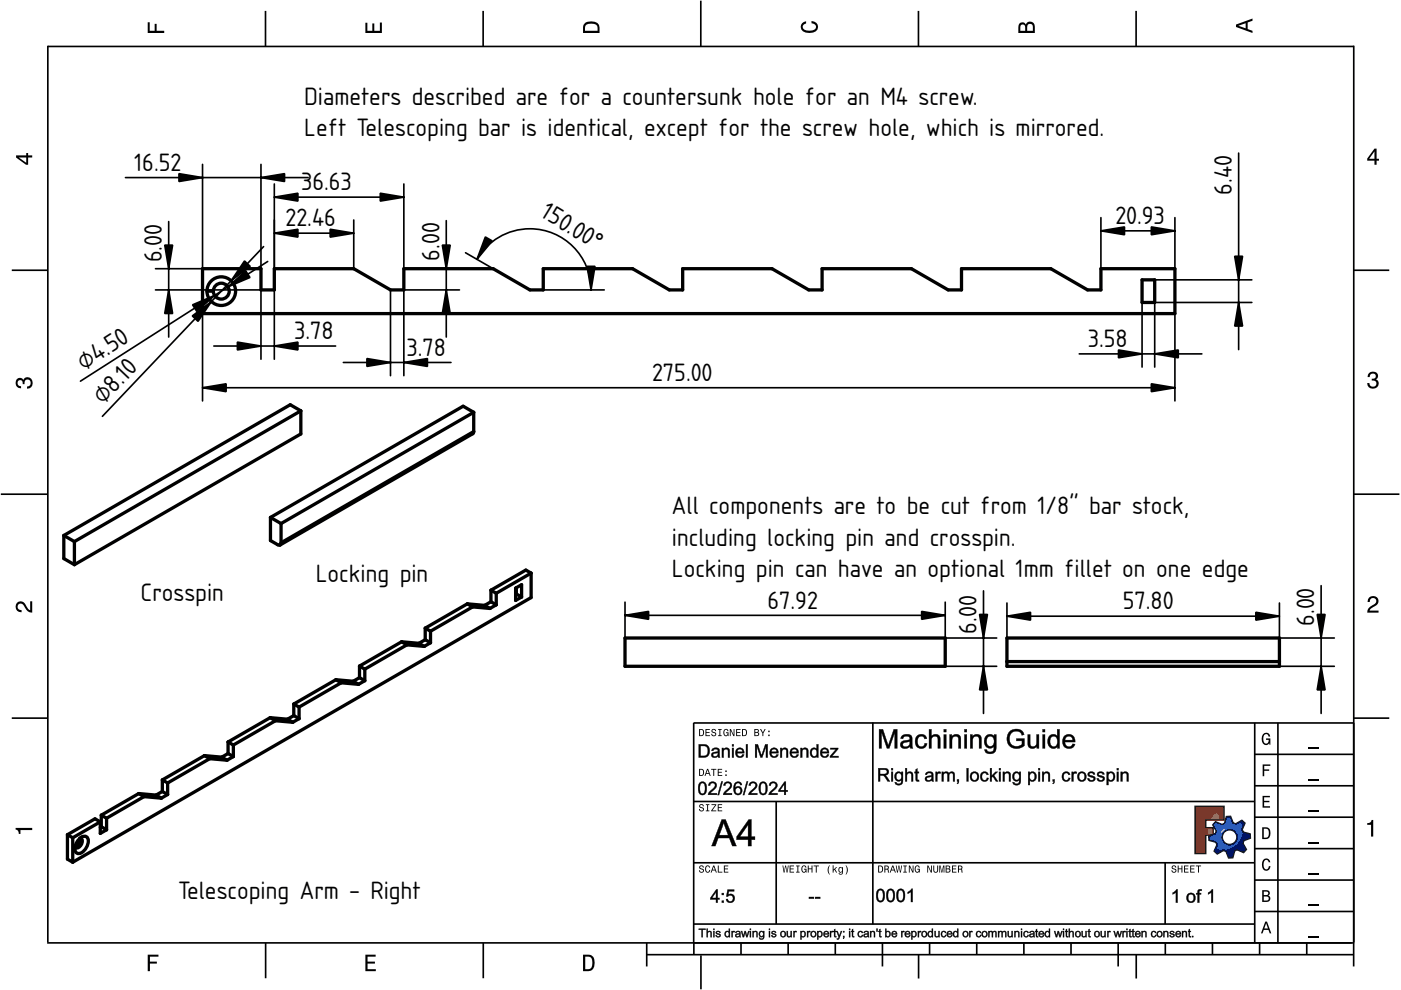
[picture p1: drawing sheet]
<svg xmlns="http://www.w3.org/2000/svg" width="297mm" height="210mm" viewBox="0 0 297 210" stroke-linecap="round" stroke-linejoin="round" font-family="sans-serif">
<defs><g id="words">
<g font-size="5">
<text x="64.5" y="22.2">Diameters described are for a countersunk hole for an M4 screw.</text>
<text x="64.5" y="28.8">Left Telescoping bar is identical, except for the screw hole, which is mirrored.</text>
<text x="28.5" y="36.2">16.52</text>
<text x="63.8" y="40.4">36.63</text>
<text x="261.2" y="41.3" transform="rotate(-90 261.2 41.3)">6.40</text>
<text x="60.6" y="48">22.46</text>
<text x="114.4" y="45.9" transform="rotate(31 114.4 45.9)">150.00°</text>
<text x="236.5" y="47.5">20.93</text>
<text x="34.3" y="55.6" transform="rotate(-90 34.3 55.6)">6.00</text>
<text x="93.2" y="55.3" transform="rotate(-90 93.2 55.3)">6.00</text>
<text x="62.4" y="71.9">3.78</text>
<text x="86.2" y="75.4">3.78</text>
<text x="230.6" y="73.6">3.58</text>
<text x="17.8" y="78.6" transform="rotate(-33 17.8 78.6)">⌀4.50</text>
<text x="138.3" y="80.8">275.00</text>
<text x="21.9" y="85.9" transform="rotate(-46 21.9 85.9)">⌀8.10</text>
<text x="142.5" y="109">All components are to be cut from 1/8&quot; bar stock,</text>
<text x="142.5" y="115.7">including locking pin and crosspin.</text>
<text x="66.9" y="123.3">Locking pin</text>
<text x="142.5" y="122.3">Locking pin can have an optional 1mm fillet on one edge</text>
<text x="29.8" y="127.5">Crosspin</text>
<text x="162.7" y="129">67.92</text>
<text x="238" y="129.2">57.80</text>
<text x="207.1" y="134.3" transform="rotate(-90 207.1 134.3)">6.00</text>
<text x="278.7" y="132.7" transform="rotate(-90 278.7 132.7)">6.00</text>
<text x="37.8" y="190.6">Telescoping Arm - Right</text>
</g>
</g></defs>
<g fill="none" stroke="#000" stroke-width=".35">
<path d="M10.1 9.7v190.1M10.1 9.9h277M56.3 2.3v7.5M102.4 2.3v7.5M148.6 .1v9.8M194.7 2.3v7.5M240.9 2.3v7.5M287 9.7v195.2M2.5 57.3h7.5M287.1 57.3h7.4M.2 104.8h10M287 104.8h9.7"/>
<path d="M2.5 152.3h7.5M147 153.3h140.1M147.1 153.3v49.1M185.1 153.2v42.8M266 159.9h21M266 153.3v46.7M270.9 153.3v46.7M287.1 152.3h7.4M147 169.9h119M164.6 169.9v26M266 179.9h21M266 173.3h21"/>
<path d="M266 166.6h21M10 199.9h277.1M56.3 199.9v7.5M102.5 199.9v7.5M137.1 199.9v5M147 195.9h119M147 182.9h119M157.1 199.9v2.5M167.1 199.9v2.5M177.1 199.9v2.5M187.1 199.9v5M197.1 199.9v2.5"/>
<path d="M207.1 199.9v2.5M217.1 199.9v2.5M227.1 199.9v2.5M237.1 199.9v5M247 182.9v13M247.1 199.9v2.5M257.1 199.9v2.5M266 193.3h21M266 186.6h21M267.1 199.9v2.5M277.1 199.9v2.5M137.1 202.4h150"/>
<path d="M148.6 202.6v7.2M194.8 202.4v5.1M240.9 202.4v5.1"/>
</g>
<g fill="#000">
<path d="M31.3 4.7h.4v1.8h1.1v-1.4h.4v1.4h1.6v.5h-3.5z" fill-rule="evenodd"/>
<path d="M77.5 4.8h.4v1.7h1v-1.5h.5v1.5h1.1v-1.7h.5v2.2h-3.5z" fill-rule="evenodd"/>
<path d="M124.1 4.9a2.19 2.19 0 0 0-.5 2.1h3.5v-1.2a1.42 1.42 0 0 0-1.7-1.3zM124.3 5.2a2.14 2.14 0 0 1 2.3 .3l.1 1h-2.7l.1-1z" fill-rule="evenodd"/>
<path d="M170.1 4.9l.8-.4v.5a.7 .7 0 0 0-.7 .5 .7 .7 0 0 0 .3 .8 1.69 1.69 0 0 0 2.5-.6 .9 .9 0 0 0-.9-.8v-.5a1.24 1.24 0 0 1 1.3 1.1 1.24 1.24 0 0 1-1 1.4 2.22 2.22 0 0 1-2.5-.7l-.1-.5z" fill-rule="evenodd"/>
<path d="M216.1 5l-.2 .8v1.2h3.5v-1.3a.98 .98 0 0 0-.7-1.1 .98 .98 0 0 0-1.2 .6 .84 .84 0 0 0-1.4-.2zM216.4 5.3a.54 .54 0 0 1 .7-.1 .54 .54 0 0 1 .3 .6v.7h-1.1zM217.9 5.2a.62 .62 0 0 1 .7-.1 .62 .62 0 0 1 .4 .6v.8h-1.2z" fill-rule="evenodd"/>
<path d="M262.1 5.2v.5l3.5 1.3v-.5l-1.1-.3v-1.4l1.1-.4v-.5zM262.6 5.5l1.5-.6v1.1z" fill-rule="evenodd"/>
<path d="M3.4 32.9v.5l2.1 1.5h.5v-1.5h.8v-.5h-.8v-.5h-.4v.5zM4 33.4h1.6v1.1z" fill-rule="evenodd"/>
<path d="M291.4 31.5l-1.5 2.1v.5h1.5v.8h.5v-.8h.5v-.4h-.5v-2.2zM291.4 32.1v1.6h-1.1z" fill-rule="evenodd"/>
<path d="M3.6 80.4a.86 .86 0 0 1 1.4 .1 1.06 1.06 0 0 1 1.2-.5 1.06 1.06 0 0 1 .7 1.2 1.1 1.1 0 0 1-1.2 1.2v-.4a.71 .71 0 0 0 .8-1 .71 .71 0 0 0-1.3-.1v.6h-.4a.61 .61 0 0 0-.3-.8 .61 .61 0 0 0-.8 .2 .61 .61 0 0 0 .2 .8l.6 .2v.4a1.15 1.15 0 0 1-1.2-.6 1.15 1.15 0 0 1 .3-1.3z" fill-rule="evenodd"/>
<path d="M290.3 79.1a1.08 1.08 0 0 1 1.3-.2 1.08 1.08 0 0 1 .5 1.3l-.4 .2a1.06 1.06 0 0 1 .6 1.3 1.06 1.06 0 0 1-1.2 .7 1.1 1.1 0 0 1-1.2-1.2h.4a.71 .71 0 0 0 1 .8 .71 .71 0 0 0 .1-1.3h-.6v-.4a.61 .61 0 0 0 .8-.3 .61 .61 0 0 0-.2-.8 .61 .61 0 0 0-.8 .2l-.2 .5h-.4z" fill-rule="evenodd"/>
<path d="M3.6 127.8a1.22 1.22 0 0 1 2 .7l.4 .6 .4 .3v-1.9h.4v2.4a1.8 1.8 0 0 1-1.7-1.4 .71 .71 0 0 0-.9-.5 .71 .71 0 0 0-.5 .8 .71 .71 0 0 0 .9 .6v.4a1.18 1.18 0 0 1-1.2-.6 1.18 1.18 0 0 1 .2-1.4z" fill-rule="evenodd"/>
<path d="M290.3 126.7a1.18 1.18 0 0 1 1.9 .3 1.18 1.18 0 0 1-1 1.7l-.5 .3-.3 .5h1.9v.4h-2.4a1.8 1.8 0 0 1 1.4-1.7 .71 .71 0 0 0 .5-.9 .71 .71 0 0 0-.9-.5 .71 .71 0 0 0-.5 .8h-.4z" fill-rule="evenodd"/>
<path d="M148.2 154.6v1.5h.5a.77 .77 0 0 0 .6-.8 .77 .77 0 0 0-.6-.7zM148.4 154.8a.58 .58 0 0 1 .7 .5 .58 .58 0 0 1-.7 .6zM149.6 154.6v1.5h.9v-.2h-.7v-.5h.6v-.2h-.6v-.4h.7v-.2zM151 154.7a.53 .53 0 0 0 0 .6 .53 .53 0 0 0 .6 .2 .32 .32 0 0 1-.3 .5 .32 .32 0 0 1-.3-.4h-.2a.5 .5 0 0 0 .7 .5 .5 .5 0 0 0 .1-.8l-.4-.1a.28 .28 0 0 1-.1-.4 .28 .28 0 0 1 .4-.1 .28 .28 0 0 1 .1 .3h.2a.51 .51 0 0 0-.3-.4 .51 .51 0 0 0-.5 .1zM152.3 154.6v.2h.2v1.1h-.2v.2h.7v-.2h-.3v-1.1h.3v-.2zM153.5 154.7a.81 .81 0 0 0 .5 1.4l.3-.2 .2 .2v-.8h-.6v.1h.4l-.2 .5a.6 .6 0 0 1-.5-.6 .6 .6 0 0 1 .4-.6l.2 .3h.2l-.1-.3a.53 .53 0 0 0-.8 0zM154.7 154.6v1.5h.2v-1.3l.6 1.3h.2v-1.5h-.2v1.2l-.5-1.2zM156.1 154.6v1.5h.9v-.2h-.7v-.5h.6v-.2h-.6v-.4h.7v-.2zM157.3 154.6v1.5h.5a.77 .77 0 0 0 .6-.8 .77 .77 0 0 0-.6-.7zM157.5 154.8a.58 .58 0 0 1 .7 .5 .58 .58 0 0 1-.7 .6zM159.9 154.6v1.5h.6a.42 .42 0 0 0 .5-.3 .42 .42 0 0 0-.3-.5l.2-.2-.1-.4zM160.1 154.8h.3a.23 .23 0 0 1 .3 .2 .23 .23 0 0 1-.3 .2h-.3zM160.1 155.4h.4a.26 .26 0 0 1 .3 .2 .26 .26 0 0 1-.3 .3h-.4zM161.1 154.6l.5 .9v.6h.2v-.6l.5-.9h-.2l-.4 .7-.3-.7zM162.9 155.8v.3h.3v-.3zM162.9 154.9v.3h.3v-.3z" fill-rule="evenodd"/>
<path d="M267.8 155.7a.85 .85 0 0 1 .9-.3 .85 .85 0 0 1 .6 .8h-.3l-.1-.3a.49 .49 0 0 0-.4-.3 .49 .49 0 0 0-.5 .3 1.2 1.2 0 0 0 .4 1.8 .66 .66 0 0 0 .6-.8h-.6v-.3h.9v1.3h-.1l-.1-.3-.3 .3a.85 .85 0 0 1-1.2-.7v-1.1z" fill-rule="evenodd"/>
<path d="M3.3 175.5h3.5v.5h-2.5v.8h-.3a.77 .77 0 0 0-.7-.9z" fill-rule="evenodd"/>
<path d="M148.4 170.6a.53 .53 0 0 0 0 .6 .53 .53 0 0 0 .6 .2 .32 .32 0 0 1-.3 .5 .32 .32 0 0 1-.3-.4h-.2a.5 .5 0 0 0 .7 .6 .5 .5 0 0 0 .1-.9l-.4-.1a.28 .28 0 0 1-.1-.4 .28 .28 0 0 1 .4-.1 .28 .28 0 0 1 .1 .4h.2a.51 .51 0 0 0-.3-.5 .51 .51 0 0 0-.5 .1zM149.7 170.5v.2h.2v1.1h-.2v.2h.7v-.2h-.3v-1.1h.3v-.2zM150.8 170.5v.2h.8l-.8 1.3h1.1v-.2h-.9l.9-1.3zM152.2 170.5v1.5h.9v-.2h-.7v-.5h.6v-.2h-.6v-.4h.7v-.2z" fill-rule="evenodd"/>
<path d="M148.2 163v1.5h.5a.77 .77 0 0 0 .6-.7 .77 .77 0 0 0-.6-.8zM148.4 163.2a.57 .57 0 0 1 .7 .6 .57 .57 0 0 1-.7 .5zM149.9 163l-.5 1.5h.2l.1-.4h.6l.2 .4h.2l-.6-1.5zM150 163.2l.3 .7h-.5zM150.8 163v.2h.4v1.3h.2v-1.3h.5v-.2zM152.2 163v1.5h.9v-.2h-.7v-.5h.6v-.2h-.6v-.4h.7v-.2zM153.8 164.2v.3h.3v-.3zM153.8 163.4v.3h.3v-.3z" fill-rule="evenodd"/>
<path d="M253.4 171h6.1v2.8h-3.9v1.7h1.6v1.5h-1.6v4h-2.2z" fill-rule="evenodd"/>
<path d="M257.7 174.3l-.5 .6 .7 1.3-.2 .6-1.4 .5v.9l1.5 .4 .3 .5-.7 1.4 .7 .5 1.3-.7 .6 .2 .5 1.4 .9-.1 .3-1.4 .6-.3 1.4 .6 .5-.6-.7-1.3 .2-.6 1.4-.5-.1-.9-1.4-.4-.3-.5 .6-1.4-.6-.6-1.3 .8-.6-.2-.5-1.4h-.9l-.4 1.5-.5 .2zM259.1 177.5a1.6 1.6 0 0 1 3.2 0 1.6 1.6 0 0 1-3.2 0z" fill-rule="evenodd"/>
<path d="M267.7 168.7h1.5v.3h-1.2v.8h1.1v.3h-1.1v.8h1.3v.3h-1.6z" fill-rule="evenodd"/>
<path d="M267.7 162.1h1.6v.3h-1.3v.7h1.1v.3h-1.1v1.2h-.3z" fill-rule="evenodd"/>
<path d="M267.6 175.4v2.5h.8a1.37 1.37 0 0 0 .7-2.2 1.56 1.56 0 0 0-1.5-.3zM267.9 175.7a.98 .98 0 0 1 1.2 .7 .98 .98 0 0 1-.7 1.2h-.5z" fill-rule="evenodd"/>
<path d="M289.9 174.5a.77 .77 0 0 0 .9-.6h.4v3.5h-.5v-2.5h-.8z" fill-rule="evenodd"/>
<path d="M148.4 183.6a.53 .53 0 0 0 0 .6 .53 .53 0 0 0 .6 .2 .32 .32 0 0 1-.3 .5 .32 .32 0 0 1-.3-.4h-.2a.5 .5 0 0 0 .7 .6 .5 .5 0 0 0 .1-.9l-.4-.1a.28 .28 0 0 1-.1-.4 .28 .28 0 0 1 .4-.1 .28 .28 0 0 1 .1 .4h.2a.51 .51 0 0 0-.3-.5 .51 .51 0 0 0-.5 .1zM149.6 183.7l-.1 .2a.67 .67 0 0 0 .1 .9 .67 .67 0 0 0 .8 .1l.2-.4h-.2l-.2 .3a.6 .6 0 0 1-.5-.5 .6 .6 0 0 1 .4-.6l.3 .3h.2l-.2-.4a.5 .5 0 0 0-.8 .1zM151.2 183.5l-.5 1.5h.2l.1-.4h.6l.2 .4h.2l-.6-1.5zM151.3 183.7l.3 .7h-.5zM152.2 183.5v1.5h1v-.2h-.8v-1.3zM153.5 183.5v1.5h.9v-.2h-.7v-.5h.6v-.2h-.6v-.4h.7v-.2z" fill-rule="evenodd"/>
<path d="M165.9 183.5l.3 1.5h.1l.3-1.3 .2 1.3h.2l.2-1.5h-.1l-.2 1.3-.2-1.3h-.2l-.2 1.3-.2-1.3zM167.4 183.5v1.5h1v-.2h-.8v-.5h.7v-.2h-.7v-.4h.7v-.2zM168.8 183.5v.2h.3v1.1h-.3v.2h.7v-.2h-.2v-1.1h.2v-.2zM170.1 183.7a.82 .82 0 0 0 .5 1.3l.3-.2 .1 .2v-.8h-.5v.2h.3l-.2 .4a.6 .6 0 0 1-.5-.5 .6 .6 0 0 1 .5-.6l.2 .3h.2l-.2-.4a.53 .53 0 0 0-.7 .1zM171.3 183.5v1.5h.2v-.7h.6v.7h.2v-1.5h-.2v.6h-.6v-.6zM172.5 183.5v.2h.5v1.3h.2v-1.3h.4v-.2zM175.8 183.5a1.35 1.35 0 0 0 .2 1.9 1.84 1.84 0 0 1 0-1.9zM176.5 183.5v1.5h.2v-.4l.2-.2 .4 .6h.2l-.4-.7 .4-.5h-.2l-.6 .6v-.9zM177.9 184a.59 .59 0 0 0-.2 .7 .59 .59 0 0 0 .7 .3l.1-.2a.31 .31 0 0 1-.1 .5 .31 .31 0 0 1-.4-.2h-.2a.47 .47 0 0 0 .5 .4 .47 .47 0 0 0 .4-.5v-1.2h-.2v.2l-.3-.2zM178 184.1l.1-.1a.42 .42 0 0 1 .4 .4 .42 .42 0 0 1-.4 .5l-.1-.3zM179.3 183.5a1.85 1.85 0 0 1 0 1.9 1.22 1.22 0 0 0 0-1.9z" fill-rule="evenodd"/>
<path d="M186.2 183.5v1.5h.5a.77 .77 0 0 0 .6-.7 .77 .77 0 0 0-.6-.8zM186.4 183.7a.58 .58 0 0 1 .6 .6 .58 .58 0 0 1-.6 .5zM187.5 183.5v1.5h.2v-.6a.45 .45 0 0 1 .5 .1 .45 .45 0 0 1 .1 .5h.2l-.2-.7a.42 .42 0 0 0 .1-.5 .42 .42 0 0 0-.4-.3zM187.7 183.7h.2a.26 .26 0 0 1 .4 .3 .26 .26 0 0 1-.4 .2h-.2zM189.2 183.5l-.6 1.5h.2l.2-.4h.6l.1 .4h.2l-.5-1.5zM189.3 183.7l.2 .7h-.4zM189.9 183.5l.3 1.5h.2l.2-1.3 .2 1.3h.2l.3-1.5h-.2l-.2 1.3-.2-1.3h-.2l-.2 1.3-.2-1.3zM191.5 183.5v.2h.3v1.1h-.3v.2h.8v-.2h-.3v-1.1h.3v-.2zM192.7 183.5v1.5h.2v-1.2l.5 1.2h.3v-1.5h-.2v1.2l-.6-1.2zM194.1 183.7a.81 .81 0 0 0 .5 1.3l.3-.2 .1 .2v-.8h-.5v.2h.3l-.2 .4a.6 .6 0 0 1-.5-.5 .6 .6 0 0 1 .5-.6l.2 .3h.2l-.2-.4a.53 .53 0 0 0-.7 .1zM196.6 183.5v1.5h.2v-1.2l.6 1.2h.2v-1.5h-.2v1.2l-.6-1.2zM197.9 183.5v.9a.52 .52 0 0 0 .5 .6 .52 .52 0 0 0 .5-.6v-.9h-.2v.9a.33 .33 0 0 1-.3 .5 .33 .33 0 0 1-.3-.5v-.9zM199.2 183.5v1.5h.1v-1.4l.3 1.4h.2l.3-1.4v1.4h.1v-1.5h-.2l-.3 1.3-.3-1.3zM200.5 183.5v1.5h.6a.42 .42 0 0 0 .4-.3 .42 .42 0 0 0-.2-.5l.2-.2-.1-.4zM200.7 183.7h.3a.23 .23 0 0 1 .3 .2 .23 .23 0 0 1-.3 .2h-.3zM200.7 184.3h.3a.26 .26 0 0 1 .3 .3 .26 .26 0 0 1-.3 .2h-.3zM201.8 183.5v1.5h1v-.2h-.8v-.5h.7v-.2h-.7v-.4h.8v-.2zM203.1 183.5v1.5h.2v-.6a.45 .45 0 0 1 .5 .1 .45 .45 0 0 1 .1 .5h.2l-.2-.7a.42 .42 0 0 0 .1-.5 .42 .42 0 0 0-.4-.3zM203.3 183.7h.3a.26 .26 0 0 1 .3 .3 .26 .26 0 0 1-.4 .2h-.2z" fill-rule="evenodd"/>
<path d="M248.5 183.6a.53 .53 0 0 0 0 .6 .53 .53 0 0 0 .6 .2 .32 .32 0 0 1-.2 .5 .32 .32 0 0 1-.3-.4h-.2a.5 .5 0 0 0 .6 .6 .5 .5 0 0 0 .2-.9l-.4-.1a.28 .28 0 0 1-.1-.4 .28 .28 0 0 1 .3-.1 .28 .28 0 0 1 .2 .4h.2a.51 .51 0 0 0-.3-.5 .51 .51 0 0 0-.6 .1zM249.7 183.5v1.5h.2v-.7h.6v.7h.2v-1.5h-.2v.6h-.6v-.6zM251 183.5v1.5h1v-.2h-.8v-.5h.7v-.2h-.7v-.4h.8v-.2zM252.3 183.5v1.5h1v-.2h-.8v-.5h.7v-.2h-.7v-.4h.8v-.2zM253.5 183.5v.2h.5v1.3h.2v-1.3h.5v-.2z" fill-rule="evenodd"/>
<path d="M268.3 195.4l-1 2.5h.4l.2-.7h1l.3 .7h.3l-.9-2.5zM268.4 195.8l.4 1.1h-.7z" fill-rule="evenodd"/>
<path d="M267.6 188.7v2.5h1a.7 .7 0 0 0 .7-.5 .7 .7 0 0 0-.4-.8 .61 .61 0 0 0 .3-.8 .61 .61 0 0 0-.7-.4zM267.9 189h.6a.38 .38 0 0 1 .4 .4 .38 .38 0 0 1-.5 .4h-.5zM267.9 190.1h.6a.44 .44 0 0 1 .5 .4 .44 .44 0 0 1-.5 .4h-.6z" fill-rule="evenodd"/>
<path d="M267.8 182.3a.85 .85 0 0 1 .9-.3 .85 .85 0 0 1 .6 .8h-.3l-.1-.2a.47 .47 0 0 0-.4-.3 .47 .47 0 0 0-.4 .3 1.21 1.21 0 0 0 .4 1.7 .64 .64 0 0 0 .5-.7h.4a.89 .89 0 0 1-.8 1 .89 .89 0 0 1-1-.7v-1.1z" fill-rule="evenodd"/>
<path d="M31.3 202.4h2.3v.4h-1.8v1.1h1.5v.4h-1.5v1.6h-.5z" fill-rule="evenodd"/>
<path d="M77.5 202.4h2.1v.4h-1.7v1.1h1.6v.4h-1.6v1.2h1.8v.4h-2.2z" fill-rule="evenodd"/>
<path d="M123.6 202.4v3.5h1.2a1.42 1.42 0 0 0 1.3-1.7 1.38 1.38 0 0 0-1.3-1.8zM124.1 202.8l1 .1a1.89 1.89 0 0 1 0 2.5l-1 .1z" fill-rule="evenodd"/>
</g>
<path d="M277.3 158.6h2.2M277.3 178.6h2.2M277.3 172h2.2M277.3 165.3h2.2M277.3 198.6h2.2M277.3 192h2.2M277.3 185.3h2.2" fill="none" stroke="#000" stroke-width=".25"/>
<g fill="#000">
<path d="M186.3 154.6h.9l1.1 3.5 1.2-3.5h.8v4.1h-.6v-3.4l-1.1 3.4h-.6l-1.1-3.5v3.5h-.6zM186.4 154.6v4.1h.5v-3.5l1.2 3.5h.4l1.2-3.4v3.4h.5v-4.1h-.7l-1.2 3.6-1.1-3.6zM191.3 155.9a1.34 1.34 0 0 1 2.1 .5l.1 1.7 .1 .6h-.6l-.1-.4a1.27 1.27 0 0 1-2-.2 1.23 1.23 0 0 1 1.5-1.2l.5-.1a.74 .74 0 0 0-.7-.7 .74 .74 0 0 0-.8 .6l-.5-.1zM191.3 156l-.3 .6h.4a.76 .76 0 0 1 .6-.6 .76 .76 0 0 1 .8 .3v-.1a.37 .37 0 0 1 .2 .4 .37 .37 0 0 1-.3 .3l-1.1 .2a.9 .9 0 0 0-.7 1 1.27 1.27 0 0 0 2.1 .1v.5h.6l-.2-.6v-1.8a1.37 1.37 0 0 0-2.1-.3zM191.6 157.6a.5 .5 0 0 0 0 .7 .5 .5 0 0 0 .7-.1l.5-.3 .1-.7zM191.5 157.5l1.4-.4a.92 .92 0 0 1-.4 1.1 .92 .92 0 0 1-1.1-.1zM194.4 156a1.21 1.21 0 0 1 1.3-.4 1.21 1.21 0 0 1 .8 1l-.5 .1a.78 .78 0 0 0-1-.6 .78 .78 0 0 0-.4 1.1 .77 .77 0 0 0 .5 1.1 .77 .77 0 0 0 .9-.8l.6 .1a1.31 1.31 0 0 1-1.5 1.2 1.31 1.31 0 0 1-1.1-1.6l.1-.8zM194.5 156a1.48 1.48 0 0 0-.3 1.9 1.48 1.48 0 0 0 1.7 .7l.4-.4 .3-.5-.5-.1a.78 .78 0 0 1-.8 .8 .78 .78 0 0 1-.8-.8 1 1 0 0 1 .1-1.2 1 1 0 0 1 1.1-.3l.3 .6 .5-.1a1.22 1.22 0 0 0-2-.6zM196.9 154.6h.6v1.5a1.05 1.05 0 0 1 1.2-.4 1.05 1.05 0 0 1 .7 1.1v1.9h-.6v-1.9a.67 .67 0 0 0-.8-.6 .67 .67 0 0 0-.5 .9v1.6h-.6zM197 154.6v4.1h.5l-.1-1.6a.75 .75 0 0 1 .6-1 .75 .75 0 0 1 .9 .7v1.9h.4v-1.9a1 1 0 0 0-.7-1.1 1 1 0 0 0-1.2 .5l.1-1.6zM200.1 154.6h.5v.7h-.5zM200.1 154.6v.6h.5v-.6zM200.1 155.7h.5v3h-.5zM200.1 155.7v3h.5v-3zM201.3 155.7h.5v.5a1.05 1.05 0 0 1 1.3-.5 1.05 1.05 0 0 1 .7 1.2v1.8h-.6v-1.8a.67 .67 0 0 0-.8-.8 .67 .67 0 0 0-.5 1v1.6h-.6zM201.3 155.7v3h.5v-1.6a.75 .75 0 0 1 .6-1 .75 .75 0 0 1 .9 .8l-.1 1.8h.5v-2.3a1.05 1.05 0 0 0-1-.7 1.05 1.05 0 0 0-.9 .6v-.6zM204.4 154.6h.6v.7h-.6zM204.5 154.6v.6h.5v-.6zM204.4 155.7h.6v3h-.6zM204.5 155.7v3h.5v-3zM205.7 155.7h.5v.5a1.05 1.05 0 0 1 1.3-.5 1.05 1.05 0 0 1 .6 1.2v1.8h-.6v-1.8a.67 .67 0 0 0-.7-.8 .67 .67 0 0 0-.5 1v1.6h-.6zM205.7 155.7v3h.5v-1.6a.75 .75 0 0 1 .6-1 .75 .75 0 0 1 .8 .8v1.8h.5v-2.3a1.05 1.05 0 0 0-1-.7 1.05 1.05 0 0 0-1 .6l.1-.6zM209 156a1.13 1.13 0 0 1 1.8 .1l-.1-.4h.6v2.6a1.35 1.35 0 0 1-.9 1.5 1.35 1.35 0 0 1-1.6-.6l-.1-.4 .5 .1a.79 .79 0 0 0 .8 .5 .79 .79 0 0 0 .7-.5v-.6a1.16 1.16 0 0 1-1.1 .4 1.16 1.16 0 0 1-.9-.9l-.1-.9zM209.1 156a1.47 1.47 0 0 0-.3 1.7 1.47 1.47 0 0 0 1.4 .9l.6-.4v.6a.8 .8 0 0 1-.6 .7 .8 .8 0 0 1-.8-.2l-.2-.3-.4-.1a1.25 1.25 0 0 0 1.5 .9 1.25 1.25 0 0 0 .9-1.5v-2.6h-.4v.5a1.11 1.11 0 0 0-1.7-.2zM209.4 156.4a1.15 1.15 0 0 0 .6 1.8 1.09 1.09 0 0 0 .7-1 1.09 1.09 0 0 0-.7-1.1zM209.4 156.3a.85 .85 0 0 1 1-.1 .85 .85 0 0 1 .4 1 .88 .88 0 0 1-.8 1.1 .88 .88 0 0 1-.9-1.1zM214 155.1a1.88 1.88 0 0 1 3.2 .7l-.5 .1a1.34 1.34 0 0 0-1.2-.8 1.34 1.34 0 0 0-1.3 .7 1.89 1.89 0 0 0 .6 2.2 1.97 1.97 0 0 0 1.9-.2v-.7h-1.2v-.5h1.7v1.5a2.21 2.21 0 0 1-3.1 .2 2.21 2.21 0 0 1-.1-3.2zM214.1 155.2a2.13 2.13 0 0 0 0 3 2.13 2.13 0 0 0 3.1-.1v-1.5h-1.7v.5l1.2-.1v.8a1.63 1.63 0 0 1-2.7-.7 1.63 1.63 0 0 1 1.9-2.1 .94 .94 0 0 1 .8 .9l.4-.1a1.85 1.85 0 0 0-3-.6zM217.9 155.7h.5v2.2a.71 .71 0 0 0 .9 .3 .71 .71 0 0 0 .4-.9v-1.6h.6v3h-.5v-.5a1.05 1.05 0 0 1-1 .6 1.05 1.05 0 0 1-.9-.8zM217.9 155.7l.1 1.9a1 1 0 0 0 .7 1.1 1 1 0 0 0 1.2-.6l-.1 .6h.5v-3h-.5v1.6a.77 .77 0 0 1-.7 1 .77 .77 0 0 1-.7-.9v-1.7zM221 154.6h.6v.7h-.6zM221.1 154.6v.6h.5v-.6zM221 155.7h.6v3h-.6zM221.1 155.7v3h.5v-3zM222.5 156a1.05 1.05 0 0 1 1.6 .1v-1.5h.6v4.1h-.6l.1-.4a1.02 1.02 0 0 1-1.7 .1 1.93 1.93 0 0 1 0-2.4zM222.5 156a1.51 1.51 0 0 0-.3 1.7 1.51 1.51 0 0 0 1.5 .9l.5-.5v.6h.4v-4.1h-.5l.1 1.6a1.04 1.04 0 0 0-1.7-.2zM222.9 156.4a1.22 1.22 0 0 0 .5 1.9 1.14 1.14 0 0 0 .8-1.1 1.14 1.14 0 0 0-.8-1.1zM222.8 156.3a.86 .86 0 0 1 1.1-.1 .86 .86 0 0 1 .3 1 .87 .87 0 0 1-.8 1.2 .87 .87 0 0 1-.8-1.2zM225.6 156.1a1.38 1.38 0 0 1 1.7-.3 1.38 1.38 0 0 1 .6 1.6l-2.1-.1a.83 .83 0 0 0 .7 1 .83 .83 0 0 0 .9-.6h.5a1.2 1.2 0 0 1-1.6 1 1.62 1.62 0 0 1-.7-2.6zM225.7 156.1a1.47 1.47 0 0 0-.2 2 1.47 1.47 0 0 0 2 .3l.4-.6-.5-.1a.85 .85 0 0 1-1 .6 .85 .85 0 0 1-.6-1h2.1a1.32 1.32 0 0 0-.7-1.4 1.32 1.32 0 0 0-1.5 .2zM226.1 156.3l-.3 .6h1.6a.76 .76 0 0 0-.5-.7 .76 .76 0 0 0-.8 .1zM226 156.3l.6-.3 .5 .2 .3 .3 .1 .5h-1.7z"/>
<path d="M186.4 154.6h.8l1.1 3.5 1.2-3.5h.7v4.1h-.5v-3.4l-1.2 3.4h-.4l-1.2-3.5v3.5h-.5zM191.3 156a1.41 1.41 0 0 1 2.1 .3l.2 2.4h-.6l-.1-.4a1.2 1.2 0 0 1-2-.4 1.27 1.27 0 0 1 1.5-1h.3a.41 .41 0 0 0 .2-.5 .41 .41 0 0 0-.5-.3l-.7 .1-.3 .4h-.4zM191.6 157.5a.54 .54 0 0 0 0 .8 .54 .54 0 0 0 .7 0 .9 .9 0 0 0 .6-1.1zM194.5 156a1.24 1.24 0 0 1 2 .6l-.5 .1a.8 .8 0 0 0-1-.6 .8 .8 0 0 0-.5 1.1 .8 .8 0 0 0 .6 1.1 .8 .8 0 0 0 1-.7l.5 .1a1.32 1.32 0 0 1-1.7 1 1.32 1.32 0 0 1-.9-1.8zM197 154.6h.5v1.5a1.04 1.04 0 0 1 1.2-.4 1.04 1.04 0 0 1 .6 1.1v1.9h-.4v-1.9a.71 .71 0 0 0-.9-.7 .71 .71 0 0 0-.5 1v1.6h-.5zM200.1 154.6h.5v.6h-.5zM200.1 155.7h.5v3h-.5zM201.3 155.7h.5v.5a1.04 1.04 0 0 1 1.3-.5 1.04 1.04 0 0 1 .6 1.2v1.8h-.5v-1.8a.72 .72 0 0 0-.8-.8 .72 .72 0 0 0-.6 1v1.6h-.5zM204.5 154.6h.5v.6h-.5zM204.5 155.7h.5v3h-.5zM205.7 155.7h.5v.5a1.04 1.04 0 0 1 1.2-.5 1.04 1.04 0 0 1 .7 1.2v1.8h-.5v-1.8a.72 .72 0 0 0-.8-.8 .72 .72 0 0 0-.6 1v1.6h-.5zM209.1 156a1.15 1.15 0 0 1 1.7 .1v-.4h.4v2.6a1.32 1.32 0 0 1-.8 1.5 1.32 1.32 0 0 1-1.6-.6v-.3l.4 .1a.82 .82 0 0 0 1.1 .4 .82 .82 0 0 0 .4-1.1 1.26 1.26 0 0 1-1.5 .1 1.26 1.26 0 0 1-.5-1.5zM209.4 156.4a1.08 1.08 0 0 0-.2 1.2 1.08 1.08 0 0 0 1 .6 1.1 1.1 0 0 0 .6-1.2 1.1 1.1 0 0 0-1-.9zM214 155.1a1.87 1.87 0 0 1 3.1 .7l-.4 .1a1.41 1.41 0 0 0-1.9-.7 1.41 1.41 0 0 0-.7 1.8 1.56 1.56 0 0 0 2.6 .8v-.7h-1.2v-.5h1.7v1.5a2.17 2.17 0 0 1-3.1 .1 2.17 2.17 0 0 1-.1-3.1zM217.9 155.7h.5v1.7a.73 .73 0 0 0 .7 .9 .73 .73 0 0 0 .7-1v-1.6h.5v3h-.5v-.5a1.03 1.03 0 0 1-1.2 .5 1.03 1.03 0 0 1-.7-1.1zM221.1 154.6h.5v.6h-.5zM221.1 155.7h.5v3h-.5zM222.5 156a1.07 1.07 0 0 1 1.6 .1v-1.5h.5v4.1h-.4v-.4a1.25 1.25 0 0 1-1.6 .2 1.25 1.25 0 0 1-.5-1.6zM222.8 156.4a1.26 1.26 0 0 0 .6 1.9 1.18 1.18 0 0 0 .8-1.1 1.18 1.18 0 0 0-.8-1.1zM225.6 156.1a1.36 1.36 0 0 1 1.7-.3 1.36 1.36 0 0 1 .6 1.5h-2.1a.85 .85 0 0 0 .6 1 .85 .85 0 0 0 1-.6l.5 .1a1.43 1.43 0 0 1-1.9 .8 1.43 1.43 0 0 1-.6-2zM226.1 156.3l-.3 .6h1.6a.8 .8 0 0 0-.4-.7 .8 .8 0 0 0-.9 .1z"/>
<path d="M148.4 165.9a1.03 1.03 0 0 1 1.2 .1 1.03 1.03 0 0 1 .3 1.2 1.05 1.05 0 0 1-.3 1.1 1.05 1.05 0 0 1-1.1 .2 2.15 2.15 0 0 1-.1-2.6zM148.5 165.9a2.28 2.28 0 0 0-.2 2.4 .89 .89 0 0 0 1.1 .1 .89 .89 0 0 0 .4-.9 1.19 1.19 0 0 0-1-1.7zM148.6 166.2a2.18 2.18 0 0 0 .2 2h.3a1.71 1.71 0 0 0 0-2.1zM148.6 166.1l.5-.1a1.73 1.73 0 0 1 0 2.3h-.3a1.87 1.87 0 0 1-.2-2.2zM150.4 165.9a.95 .95 0 0 1 1.5 .2 .95 .95 0 0 1-.5 1.4l-.8 .7h1.4v.4h-1.9l.3-.7 .9-.9a.51 .51 0 0 0 .3-.6 .51 .51 0 0 0-.6-.3 .51 .51 0 0 0-.4 .5h-.5zM150.5 166l-.3 .5 .3 .1a.58 .58 0 0 1 .9-.5 .58 .58 0 0 1-.1 1l-.9 .8-.3 .6h1.9v-.3h-1.5l.6-.6a1.03 1.03 0 0 0 .4-1.7l-.6-.1zM152.9 165.7h.4l-.8 2.9h-.4zM153 165.7l-.8 2.9h.2l.8-2.9zM153.7 165.9a.95 .95 0 0 1 1.4 .2 .95 .95 0 0 1-.5 1.4l-.8 .7h1.4v.4h-1.9l.3-.7 .9-.9a.51 .51 0 0 0 .3-.6 .51 .51 0 0 0-.6-.3 .51 .51 0 0 0-.4 .5h-.4zM153.7 166l-.3 .5 .4 .1a.58 .58 0 0 1 .9-.5 .58 .58 0 0 1-.1 1l-1 .8-.3 .6h1.9v-.3h-1.5l.6-.6a1.03 1.03 0 0 0 .4-1.7l-.6-.1zM155.8 166a.83 .83 0 0 1 .9-.3 .83 .83 0 0 1 .6 .8h-.4l-.1-.3a.69 .69 0 0 0-.8 .1 .69 .69 0 0 0-.1 .8 .86 .86 0 0 1 1.1-.3 .86 .86 0 0 1 .3 1.2 .95 .95 0 0 1-1.1 .6 .95 .95 0 0 1-.7-1l.1-1.1zM155.8 166.1a2.15 2.15 0 0 0 .2 2.3 .85 .85 0 0 0 1.3-.7 .85 .85 0 0 0-1.3-.7l-.2 .2 .1-.8 .3-.3a.44 .44 0 0 1 .5-.1 .44 .44 0 0 1 .3 .5l.3-.1a.85 .85 0 0 0-.6-.6 .85 .85 0 0 0-.9 .3zM155.9 167.7a.6 .6 0 0 0 1.2 0 .6 .6 0 0 0-1.2 0zM156 167.2a.62 .62 0 0 1 .9 0 .62 .62 0 0 1 0 .9 .62 .62 0 0 1-.9 0l-.1-.5zM158.3 165.7h.3l-.8 2.9h-.3zM158.3 165.7l-.7 2.9h.2l.8-2.9zM159 165.9a.95 .95 0 0 1 1.5 .2 .95 .95 0 0 1-.5 1.4l-.8 .7h1.4v.4h-1.9l.2-.7 1-.9a.51 .51 0 0 0 .3-.6 .51 .51 0 0 0-.6-.3 .51 .51 0 0 0-.4 .5h-.5zM159.1 166l-.3 .5 .3 .1a.58 .58 0 0 1 .9-.5 .58 .58 0 0 1-.1 1l-.9 .8-.3 .6h1.8v-.3h-1.4l.6-.6a1.03 1.03 0 0 0 .4-1.7l-.7-.1zM161.3 165.9a1.03 1.03 0 0 1 1.2 .1 1.03 1.03 0 0 1 .2 1.2 1.05 1.05 0 0 1-.2 1.1 1.05 1.05 0 0 1-1.2 .2 2.15 2.15 0 0 1 0-2.6zM161.3 165.9a2.28 2.28 0 0 0-.1 2.4 .89 .89 0 0 0 1 .1 .89 .89 0 0 0 .4-.9 1.19 1.19 0 0 0-1-1.7zM161.4 166.2a2.18 2.18 0 0 0 .3 2h.2a1.71 1.71 0 0 0 0-2.1zM161.5 166.1l.5-.1a1.73 1.73 0 0 1 0 2.3h-.4a1.87 1.87 0 0 1-.1-2.2zM163.3 165.9a.95 .95 0 0 1 1.5 .2 .95 .95 0 0 1-.5 1.4l-.8 .7h1.4v.4h-1.9l.2-.7 .9-.9a.51 .51 0 0 0 .3-.6 .51 .51 0 0 0-.5-.3 .51 .51 0 0 0-.5 .5h-.4zM163.4 166l-.3 .5 .3 .1a.58 .58 0 0 1 .9-.5 .58 .58 0 0 1-.1 1l-.9 .8-.3 .6h1.8v-.3h-1.4l.6-.6a1.03 1.03 0 0 0 .4-1.7l-.7-.1zM166.3 165.7h.4l-.1 1.8h.4v.4h-.4l.1 .7h-.5l.1-.7h-1.3v-.4zM166.3 165.7l-1.2 1.8v.4l1.2-.1v.7h.3v-.7l.4 .1v-.4l-.4 .1v-1.9zM166.2 166.3l-.8 1.3 .9-.1zM166.3 166.2v1.4h-1z"/>
<path d="M148.4 165.9a.99 .99 0 0 1 1.2 .1 .99 .99 0 0 1 .2 1.2 1.01 1.01 0 0 1-.2 1.1 1.01 1.01 0 0 1-1.1 .1 2.12 2.12 0 0 1-.1-2.5zM148.7 166.1a1.88 1.88 0 0 0 .1 2.2h.3a1.72 1.72 0 0 0 0-2.3zM150.5 165.9a.91 .91 0 0 1 1.4 .2 .91 .91 0 0 1-.5 1.4l-.8 .7h1.4v.3h-1.9a3.2 3.2 0 0 1 1.3-1.6 .53 .53 0 0 0-.1-.9 .53 .53 0 0 0-.8 .6l-.3-.1zM153 165.7h.2l-.8 2.9h-.2zM153.7 165.9a.91 .91 0 0 1 1.4 .2 .91 .91 0 0 1-.5 1.4l-.8 .7h1.4v.3h-1.9a3.2 3.2 0 0 1 1.4-1.6 .53 .53 0 0 0-.2-.9 .53 .53 0 0 0-.7 .6l-.4-.1zM155.8 166.1a.83 .83 0 0 1 .9-.4 .83 .83 0 0 1 .6 .7l-.3 .1a.58 .58 0 0 0-.8-.4 .58 .58 0 0 0-.3 .7v.3a.88 .88 0 0 1 1.4 .2 .88 .88 0 0 1-.8 1.3 1.24 1.24 0 0 1-1-1.8zM156.1 167.2a.62 .62 0 0 0 0 .9 .62 .62 0 0 0 .9-.1 .62 .62 0 0 0-.3-.9l-.4-.1zM158.3 165.7h.3l-.8 2.9h-.3zM159 165.9a.91 .91 0 0 1 1.4 .2 .91 .91 0 0 1-.5 1.4l-.7 .7h1.3v.3h-1.8a3.2 3.2 0 0 1 1.3-1.6 .53 .53 0 0 0-.2-.9 .53 .53 0 0 0-.7 .6l-.3-.1zM161.3 165.9a.99 .99 0 0 1 1.1 .1 .99 .99 0 0 1 .3 1.2 1.01 1.01 0 0 1-.2 1.1 1.01 1.01 0 0 1-1.2 .1 2.12 2.12 0 0 1 0-2.5zM161.5 166.1a1.88 1.88 0 0 0 .1 2.2h.3a1.72 1.72 0 0 0 0-2.3zM163.3 165.9a.91 .91 0 0 1 1.4 .2 .91 .91 0 0 1-.5 1.4l-.7 .7h1.3v.3h-1.8a3.2 3.2 0 0 1 1.3-1.6 .53 .53 0 0 0-.2-.9 .53 .53 0 0 0-.7 .6l-.3-.1zM166.3 165.7h.3v1.8h.4v.4h-.4v.6h-.3v-.6h-1.2v-.4zM166.3 166.3l-.9 1.2h.9z"/>
<path d="M148.1 157.8h1.4l.5 .3a1.41 1.41 0 0 1 .5 1.5 1.17 1.17 0 0 1-1.3 1h-1.1zM148.2 157.8v2.8h1a1.42 1.42 0 0 0 1.2-1 1.42 1.42 0 0 0-.4-1.5l-.5-.2zM148.5 158.2v2.1l.6-.1a1.08 1.08 0 0 0 1-.8 1.08 1.08 0 0 0-.5-1.1zM148.5 158.1h.6a1.13 1.13 0 0 1 1 1 1.13 1.13 0 0 1-.7 1.2h-.9zM151 158.8a.88 .88 0 0 1 1-.3 .88 .88 0 0 1 .6 .8l.1 1.3h-.4l-.1-.2a.73 .73 0 0 1-1 .3 .73 .73 0 0 1-.2-1.1l1.2-.3a.49 .49 0 0 0-.5-.4 .49 .49 0 0 0-.5 .4l-.4-.1zM151.1 158.8l-.2 .4h.3a.52 .52 0 0 1 .4-.4 .52 .52 0 0 1 .5 .1l.1 .5-.9 .1a.6 .6 0 0 0-.3 1 .99 .99 0 0 0 1.3-.2v.3h.4l-.2-.4v-1.2a.97 .97 0 0 0-1.4-.2zM151.3 159.9a.43 .43 0 0 0 .3 .5 .43 .43 0 0 0 .5-.4l.1-.4zM151.3 159.8l1-.3a.62 .62 0 0 1-.4 .8 .62 .62 0 0 1-.8-.2zM153 158.6h.4v.3a.73 .73 0 0 1 .9-.4 .73 .73 0 0 1 .4 .9v1.2h-.4v-1.2a.46 .46 0 0 0-.5-.5 .46 .46 0 0 0-.3 .6v1.1h-.5zM153.1 158.6v2h.3v-1.1a.53 .53 0 0 1 .4-.7 .53 .53 0 0 1 .6 .6v1.2h.3v-1.6a.73 .73 0 0 0-.7-.4 .73 .73 0 0 0-.7 .4l.1-.4zM155.2 157.8h.4v.5h-.4zM155.2 157.8v.4h.4v-.4zM155.2 158.6h.4v2h-.4zM155.2 158.6v2h.4v-2zM156.2 158.8a.96 .96 0 0 1 1.1-.2 .96 .96 0 0 1 .5 1.1h-1.5a.56 .56 0 0 0 .5 .6 .56 .56 0 0 0 .6-.4l.4 .1a.83 .83 0 0 1-1.2 .7 1.16 1.16 0 0 1-.4-1.9zM156.2 158.9a1 1 0 0 0-.1 1.4 1 1 0 0 0 1.5 0l.2-.3h-.4a.59 .59 0 0 1-.7 .4 .59 .59 0 0 1-.4-.8l1.5 .1a1.1 1.1 0 0 0-.9-1.1zM156.5 159l-.2 .4h1.1a.51 .51 0 0 0-.3-.5 .51 .51 0 0 0-.6 .1zM156.4 159l.5-.2 .3 .1 .3 .5h-1.2zM158.1 157.8h.5v2.8h-.5zM158.2 157.8v2.8h.3v-2.8zM160.1 157.8h.6l.8 2.4 .7-2.4h.6v2.8h-.4v-2.3l-.8 2.3h-.4l-.7-2.4v2.4h-.4zM160.1 157.8v2.8h.4v-2.4l.8 2.4h.3l.8-2.3v2.3h.4v-2.8h-.5l-.8 2.5-.8-2.5zM163.4 158.8a.96 .96 0 0 1 1.2-.2 .96 .96 0 0 1 .4 1.1h-1.4a.56 .56 0 0 0 .4 .6 .56 .56 0 0 0 .7-.4l.3 .1a.83 .83 0 0 1-1.1 .7 1.16 1.16 0 0 1-.5-1.9zM163.5 158.9a1 1 0 0 0-.1 1.4 1 1 0 0 0 1.4 0l.2-.3h-.3a.59 .59 0 0 1-.8 .4 .59 .59 0 0 1-.4-.8l1.5 .1a1.1 1.1 0 0 0-.9-1.1zM163.8 159l-.2 .4h1a.51 .51 0 0 0-.3-.5 .51 .51 0 0 0-.5 .1zM163.7 159l.4-.2 .4 .1 .2 .5h-1.2zM165.4 158.6h.4l-.1 .3a.73 .73 0 0 1 .9-.4 .73 .73 0 0 1 .5 .9v1.2h-.4v-1.2a.46 .46 0 0 0-.5-.5 .46 .46 0 0 0-.4 .6v1.1h-.4zM165.4 158.6v2h.4l-.1-1.1a.53 .53 0 0 1 .5-.7 .53 .53 0 0 1 .6 .6l-.1 1.2h.4v-1.6a.73 .73 0 0 0-.7-.4 .73 .73 0 0 0-.7 .4v-.4zM167.7 158.8a.96 .96 0 0 1 1.2-.2 .96 .96 0 0 1 .4 1.1h-1.4a.56 .56 0 0 0 .4 .6 .56 .56 0 0 0 .7-.4l.3 .1a.83 .83 0 0 1-1.2 .7 1.16 1.16 0 0 1-.4-1.9zM167.8 158.9a1 1 0 0 0-.1 1.4 1 1 0 0 0 1.4 0l.2-.3h-.3a.59 .59 0 0 1-.8 .4 .59 .59 0 0 1-.4-.8l1.5 .1a1.1 1.1 0 0 0-.9-1.1zM168 159l-.2 .4h1.1a.51 .51 0 0 0-.3-.5 .51 .51 0 0 0-.6 .1zM168 159l.4-.2 .3 .1 .3 .5h-1.2zM169.7 158.6h.4l-.1 .3a.73 .73 0 0 1 .9-.4 .73 .73 0 0 1 .5 .9v1.2h-.4v-1.2a.46 .46 0 0 0-.5-.5 .46 .46 0 0 0-.4 .6v1.1h-.4zM169.7 158.6v2h.4l-.1-1.1a.53 .53 0 0 1 .5-.7 .53 .53 0 0 1 .6 .6l-.1 1.2h.4l-.1-1.6a.73 .73 0 0 0-.6-.4 .73 .73 0 0 0-.7 .4v-.4zM172 158.7a.74 .74 0 0 1 1.2 .1l-.1-1h.4v2.8h-.4l.1-.3a.74 .74 0 0 1-1.3 0 1.38 1.38 0 0 1 .1-1.6zM172.1 158.8a.98 .98 0 0 0-.3 1.2 .98 .98 0 0 0 1.2 .5l.2-.3v.4h.3v-2.8h-.3v1.2a.71 .71 0 0 0-1.1-.2zM172.3 159a.67 .67 0 0 0-.2 .9 .67 .67 0 0 0 .9 .3 .67 .67 0 0 0 .1-.9 .67 .67 0 0 0-.8-.3zM172.2 159a.66 .66 0 0 1 .9 0 .66 .66 0 0 1 .1 .9 .59 .59 0 0 1-.7 .5 .59 .59 0 0 1-.4-.8zM174.1 158.8a.96 .96 0 0 1 1.2-.2 .96 .96 0 0 1 .5 1.1h-1.5a.56 .56 0 0 0 .4 .6 .56 .56 0 0 0 .7-.4l.3 .1a.83 .83 0 0 1-1.1 .7 1.16 1.16 0 0 1-.5-1.9zM174.2 158.9a1 1 0 0 0-.1 1.4 1 1 0 0 0 1.4 0l.2-.3h-.3a.59 .59 0 0 1-.7 .4 .59 .59 0 0 1-.4-.8l1.5 .1a1.1 1.1 0 0 0-1-1.1zM174.5 159l-.2 .4h1.1a.51 .51 0 0 0-.3-.5 .51 .51 0 0 0-.6 .1zM174.4 159l.4-.2 .4 .1 .2 .5h-1.2zM176 158.6h1.7v.2l-1.3 1.5h1.4v.3h-1.9v-.3l1.4-1.4h-1.3zM176.1 158.6v.3l1.3-.1-1.4 1.5v.3h1.8v-.3l-1.5 .1 1.4-1.6v-.2z"/>
<path d="M148.2 157.8h.9a1.41 1.41 0 0 1 1.4 1.3 1.41 1.41 0 0 1-1 1.5h-1.3zM148.5 158.2v2.1h.6a1.06 1.06 0 0 0 1-1.1 1.06 1.06 0 0 0-1-1zM151 158.8a.87 .87 0 0 1 1-.3 .87 .87 0 0 1 .6 .8l.1 1.3h-.4l-.1-.2a.74 .74 0 0 1-.9 .3 .74 .74 0 0 1-.4-.9l.4-.3 .9-.2a.51 .51 0 0 0-.4-.5 .51 .51 0 0 0-.6 .4h-.3zM151.3 159.8a.36 .36 0 0 0 0 .5 .36 .36 0 0 0 .5 .1l.4-.3v-.5zM153.1 158.6h.3v.3a.72 .72 0 0 1 .8-.3 .72 .72 0 0 1 .5 .8v1.2h-.3v-1.2a.5 .5 0 0 0-.6-.6 .5 .5 0 0 0-.4 .7v1.1h-.3zM155.2 157.8h.4v.4h-.4zM155.2 158.6h.4v2h-.4zM156.2 158.8a.94 .94 0 0 1 1.1-.1 .94 .94 0 0 1 .5 1h-1.5a.59 .59 0 0 0 .4 .6 .59 .59 0 0 0 .7-.3h.4a1 1 0 0 1-1.5 .5 1 1 0 0 1-.3-1.5zM156.5 159l-.2 .4h1.1a.56 .56 0 0 0-.3-.5 .56 .56 0 0 0-.6 .1zM158.2 157.8h.3v2.8h-.3zM160.1 157.8h.6l.8 2.4 .8-2.4h.5v2.8h-.4v-2.3l-.8 2.3h-.3l-.8-2.4v2.4h-.4zM163.4 158.8a.94 .94 0 0 1 1.2-.1 .94 .94 0 0 1 .4 1h-1.5a.59 .59 0 0 0 .5 .6 .59 .59 0 0 0 .7-.3h.3a1 1 0 0 1-1.4 .5 1 1 0 0 1-.3-1.5zM163.7 159l-.1 .4h1.1a.56 .56 0 0 0-.4-.5 .56 .56 0 0 0-.6 .1zM165.4 158.6h.3v.3a.72 .72 0 0 1 .9-.3 .72 .72 0 0 1 .5 .8v1.2h-.4v-1.2a.5 .5 0 0 0-.5-.6 .5 .5 0 0 0-.4 .7v1.1h-.4zM167.7 158.8a.94 .94 0 0 1 1.2-.1 .94 .94 0 0 1 .4 1h-1.5a.59 .59 0 0 0 .5 .6 .59 .59 0 0 0 .7-.3h.3a1 1 0 0 1-1.4 .5 1 1 0 0 1-.3-1.5zM168 159l-.2 .4h1.2a.56 .56 0 0 0-.4-.5 .56 .56 0 0 0-.6 .1zM169.7 158.6h.3v.3a.72 .72 0 0 1 .9-.3 .72 .72 0 0 1 .5 .8v1.2h-.4v-1.2a.5 .5 0 0 0-.5-.6 .5 .5 0 0 0-.4 .7v1.1h-.4zM172 158.8a.75 .75 0 0 1 1.2 0v-1h.3v2.8h-.3v-.3a.9 .9 0 0 1-1.2 .1 .9 .9 0 0 1-.2-1.2zM172.3 159a.74 .74 0 0 0-.2 .9 .74 .74 0 0 0 .8 .4 .75 .75 0 0 0 .3-.9 .75 .75 0 0 0-.8-.5zM174.2 158.8a.94 .94 0 0 1 1.1-.1 .94 .94 0 0 1 .5 1h-1.5a.59 .59 0 0 0 .4 .6 .59 .59 0 0 0 .7-.3h.3a1 1 0 0 1-1.4 .5 1 1 0 0 1-.3-1.5zM174.5 159l-.2 .4h1.1a.56 .56 0 0 0-.3-.5 .56 .56 0 0 0-.6 .1zM176.1 158.6h1.6v.2l-1.3 1.5h1.4v.3h-1.8v-.3l1.3-1.4h-1.2z"/>
<path d="M153 173.7h.9l2.3 5.7h-1l-.6-1.7h-2.3l-.6 1.7h-.9zM153 173.8l-2.1 5.6h.8l.5-1.8h2.5l.6 1.8h.8l-2.3-5.6zM153.4 174.4l-.2 .8-.7 1.9h1.9zM153.4 174.3l1.1 2.8h-2.1zM158.7 173.7h.6v3.7h.8v.7l-.8-.1v1.4h-.7v-1.4l-2.5 .1v-.7zM158.7 173.8l-2.5 3.6v.6h2.5l-.1 1.4h.7v-1.4h.8v-.6h-.8v-3.6zM158.6 174.9l-1.7 2.5h1.7zM158.7 174.7v2.7h-1.9z"/>
<path d="M153 173.8h.8l2.3 5.6h-.8l-.7-1.7h-2.3l-.6 1.7h-.8zM153.4 174.4l-.9 2.7h1.9zM158.7 173.8h.6v3.6h.8v.6h-.8v1.4h-.7v-1.4h-2.4v-.6zM158.6 174.9l-1.7 2.5h1.7z"/>
<path d="M186.2 162.8h1.2a.79 .79 0 0 1 1.1 .7 .79 .79 0 0 1-.8 .9l.3 .2 .7 1.1h-.5l-1-1.3h-.6v1.3h-.4zM186.2 162.9v2.8h.4l-.1-1.3 .9 .1 .8 1.2h.5l-.8-1.2-.4-.1a.74 .74 0 0 0 .9-.8 .74 .74 0 0 0-1-.7zM186.6 163.2v.9h.8a.45 .45 0 0 0 .6-.4 .45 .45 0 0 0-.5-.5zM186.5 163.2h1a.53 .53 0 0 1 .6 .5 .53 .53 0 0 1-.7 .5h-.9zM188.9 162.8h.5v.5h-.5zM189 162.9v.4h.3v-.4zM188.9 163.6h.5v2.1h-.5zM189 163.7v2h.3v-2zM189.9 163.8a.77 .77 0 0 1 1.2 .1v-.3h.4v1.8a.91 .91 0 0 1-.7 1.1 .91 .91 0 0 1-1.1-.7h.4a.53 .53 0 0 0 .5 .4 .53 .53 0 0 0 .5-.4v-.4a.81 .81 0 0 1-.9 .3 .81 .81 0 0 1-.5-.8v-.6zM190 163.9a.93 .93 0 0 0-.2 1.2 .93 .93 0 0 0 1.3 .3 .61 .61 0 0 1-.2 .7 .61 .61 0 0 1-.7 0l-.1-.2-.4-.1a.86 .86 0 0 0 1.1 .6 .86 .86 0 0 0 .6-1v-1.7h-.3l.1 .3a.76 .76 0 0 0-1.2-.1zM190.2 164.1a.65 .65 0 0 0-.1 .9 .65 .65 0 0 0 .8 .2 .65 .65 0 0 0 .2-.9 .65 .65 0 0 0-.9-.2zM190.1 164a.74 .74 0 0 1 1.1 .5 .74 .74 0 0 1-.6 .9 .82 .82 0 0 1-.5-1.4zM191.9 162.8h.4v1.1a.73 .73 0 0 1 .9-.3 .73 .73 0 0 1 .4 .8v1.3h-.4v-1.3a.45 .45 0 0 0-.5-.4 .45 .45 0 0 0-.4 .6v1.1h-.4zM191.9 162.9v2.8h.4l-.1-1.1a.53 .53 0 0 1 .5-.7 .53 .53 0 0 1 .6 .5l-.1 1.3h.4l-.1-1.3a.69 .69 0 0 0-.4-.8 .69 .69 0 0 0-.9 .4l.1-1.1zM194.1 163.1l.4-.2v.8l.4-.1v.4h-.4v1.3h.4v.4a.57 .57 0 0 1-.6-.1 .57 .57 0 0 1-.2-.5v-1.2l-.2 .1v-.4l.2 .1zM194.1 163.2l.1 .5h-.3v.2h.3v1.2a.46 .46 0 0 0 .1 .5 .46 .46 0 0 0 .6 0l-.1-.2a.27 .27 0 0 1-.3 0 .27 .27 0 0 1-.1-.3v-1.2h.4v-.2h-.4l.1-.7zM196.3 163.9a.88 .88 0 0 1 1-.4 .88 .88 0 0 1 .6 .9l.1 1.3h-.4l-.1-.3a.73 .73 0 0 1-1 .3 .73 .73 0 0 1-.2-1.1l1.2-.2a.49 .49 0 0 0-.5-.5 .49 .49 0 0 0-.5 .4h-.4zM196.4 163.9l-.2 .3 .3 .1a.52 .52 0 0 1 .4-.5 .52 .52 0 0 1 .5 .2l.2 .4-1 .2a.6 .6 0 0 0-.3 .9 .99 .99 0 0 0 1.3-.2v.4h.4l-.2-.4v-1.2a.97 .97 0 0 0-1.4-.2zM196.6 164.9v.1a.43 .43 0 0 0 .3 .5 .43 .43 0 0 0 .5-.4l.1-.4zM196.6 164.9l1-.3a.62 .62 0 0 1-.4 .8 .62 .62 0 0 1-.8-.3zM198.3 163.6h.4v.4a.47 .47 0 0 1 .3-.4 .47 .47 0 0 1 .5 .1l-.1 .4-.4-.1-.2 .2v1.5h-.5zM198.4 163.7v2h.3v-1.1a.46 .46 0 0 1 .1-.5 .46 .46 0 0 1 .5-.1l.2-.3a.61 .61 0 0 0-.9 .3l.1-.3zM199.7 163.6h.3v.3a.68 .68 0 0 1 .6-.3 .68 .68 0 0 1 .6 .3v.1a.67 .67 0 0 1 .8-.4 .67 .67 0 0 1 .5 .7v1.4h-.5v-1.3a.41 .41 0 0 0-.4-.5 .41 .41 0 0 0-.3 .6v1.2h-.5v-1.3a.42 .42 0 0 0-.5-.4 .42 .42 0 0 0-.2 .6v1.1h-.4zM199.7 163.7v2h.3v-1.1a.5 .5 0 0 1 .3-.7 .5 .5 0 0 1 .6 .5v1.3h.3v-1.2a.48 .48 0 0 1 .4-.6 .48 .48 0 0 1 .5 .5v1.3h.3v-1.4a.62 .62 0 0 0-.5-.7 .62 .62 0 0 0-.7 .5 .65 .65 0 0 0-.6-.5 .65 .65 0 0 0-.6 .5v-.4zM202.9 165.2h.4v.7l-.3 .4-.2-.3 .3-.3h-.2zM202.9 165.3v.4l.3-.1-.1 .3-.2 .2 .1 .1 .2-.4 .1-.5zM204.9 162.8h.4v2.9h-.4zM205 162.9v2.8h.3v-2.8zM206 163.8a1.05 1.05 0 0 1 1.4 .2 1.05 1.05 0 0 1-.2 1.5 1.05 1.05 0 0 1-1.5-.2v-1zM206 163.8a1.03 1.03 0 0 0-.2 1.4 1.03 1.03 0 0 0 1.3 .3 1.02 1.02 0 0 0 .3-1.4 1.02 1.02 0 0 0-1.4-.3zM206.2 164.1a.7 .7 0 0 0-.1 .9 .7 .7 0 0 0 .8 .3 .69 .69 0 0 0 .3-.9 .69 .69 0 0 0-1-.3zM206.2 164.1a.77 .77 0 0 1 1.1 .4 .77 .77 0 0 1-.7 1 .84 .84 0 0 1-.4-1.4zM208.1 163.8a.84 .84 0 0 1 .9-.2 .84 .84 0 0 1 .6 .7h-.4a.53 .53 0 0 0-.6-.3 .53 .53 0 0 0-.4 .7 .52 .52 0 0 0 .4 .7 .52 .52 0 0 0 .6-.5h.4a.94 .94 0 0 1-1.2 .8 .94 .94 0 0 1-.6-1.2zM208.2 163.9a.97 .97 0 0 0-.2 1.3 .97 .97 0 0 0 1.4 .1l.2-.3-.3-.1a.58 .58 0 0 1-.8 .6 .58 .58 0 0 1-.4-.8 .59 .59 0 0 1 .4-.8 .59 .59 0 0 1 .8 .4l.3-.1a.85 .85 0 0 0-1.4-.3zM209.9 162.8h.4v1.7l.8-.9h.5l-.9 .8 1 1.3h-.6l-.6-1.1-.2 .3v.8h-.4zM209.9 162.9v2.8h.4l-.1-.9 .3-.2 .7 1.1h.4l-.9-1.3 .8-.7h-.4l-.9 .9 .1-1.7zM211.8 162.8h.4v.5h-.4zM211.8 162.9v.4h.4v-.4zM211.8 163.6h.4v2.1h-.4zM211.8 163.7v2h.4v-2zM212.6 163.6h.4l-.1 .3a.73 .73 0 0 1 .9-.3 .73 .73 0 0 1 .5 .8v1.3h-.4v-1.3a.46 .46 0 0 0-.5-.5 .46 .46 0 0 0-.4 .7v1.1h-.4zM212.6 163.7v2h.4l-.1-1.1a.53 .53 0 0 1 .5-.7 .53 .53 0 0 1 .6 .5l-.1 1.3h.4v-1.6a.73 .73 0 0 0-.7-.5 .73 .73 0 0 0-.7 .5v-.4zM214.9 163.8a.77 .77 0 0 1 1.2 .1v-.3h.4v1.8a.91 .91 0 0 1-.7 1.1 .91 .91 0 0 1-1.1-.7h.4a.53 .53 0 0 0 .5 .4 .53 .53 0 0 0 .5-.4v-.4a.81 .81 0 0 1-.9 .3 .81 .81 0 0 1-.6-.8l.1-.6zM215 163.9a.93 .93 0 0 0-.2 1.2 .93 .93 0 0 0 1.2 .3h.1a.61 .61 0 0 1-.2 .7 .61 .61 0 0 1-.7 0l-.1-.2-.4-.1a.86 .86 0 0 0 1.1 .6 .86 .86 0 0 0 .6-1v-1.7h-.3l.1 .3a.76 .76 0 0 0-1.2-.1zM215.2 164.1a.65 .65 0 0 0-.1 .9 .65 .65 0 0 0 .8 .2 .65 .65 0 0 0 .1-.9 .65 .65 0 0 0-.8-.2zM215.1 164a.74 .74 0 0 1 1.1 .5 .74 .74 0 0 1-.6 .9 .82 .82 0 0 1-.5-1.4zM218 163.6h.4l-.1 .3a.79 .79 0 0 1 .8-.3 .79 .79 0 0 1 .6 .7 .96 .96 0 0 1-.2 1.2 .96 .96 0 0 1-1.2 0l.1 1h-.4zM218 163.7v2.7h.3v-1.1a.86 .86 0 0 0 1.2 .1 .86 .86 0 0 0 .2-1.1 .74 .74 0 0 0-.6-.6 .74 .74 0 0 0-.8 .3v-.3zM218.5 164.1a.73 .73 0 0 0-.1 .8 .73 .73 0 0 0 .6 .4 .75 .75 0 0 0 .4-.8 .75 .75 0 0 0-.7-.5zM218.4 164.1a.65 .65 0 0 1 .9-.1 .65 .65 0 0 1 .1 .9 .59 .59 0 0 1-.7 .6 .59 .59 0 0 1-.4-.8zM220.1 162.8h.4v.5h-.4zM220.1 162.9v.4h.4v-.4zM220.1 163.6h.4v2.1h-.4zM220.1 163.7v2h.4v-2zM220.9 163.6h.4v.3a.73 .73 0 0 1 .9-.3 .73 .73 0 0 1 .4 .8v1.3h-.4v-1.3a.46 .46 0 0 0-.5-.5 .46 .46 0 0 0-.3 .7v1.1h-.5zM221 163.7v2h.3v-1.1a.53 .53 0 0 1 .4-.7 .53 .53 0 0 1 .6 .5v1.3h.3v-1.6a.73 .73 0 0 0-.7-.5 .73 .73 0 0 0-.7 .5l.1-.4zM223.2 165.2h.4v.7l-.3 .4-.2-.3 .3-.3h-.2zM223.2 165.3v.4l.2-.1v.3l-.2 .2 .1 .1 .2-.4 .1-.5zM225.4 163.8a.84 .84 0 0 1 .9-.2 .84 .84 0 0 1 .6 .7h-.4a.53 .53 0 0 0-.6-.3 .53 .53 0 0 0-.4 .7 .52 .52 0 0 0 .4 .7 .52 .52 0 0 0 .6-.5h.4a.94 .94 0 0 1-1.2 .8 .94 .94 0 0 1-.6-1.2zM225.5 163.9a.97 .97 0 0 0-.2 1.3 .97 .97 0 0 0 1.4 .1l.2-.3-.3-.1a.58 .58 0 0 1-.7 .6 .58 .58 0 0 1-.4-.8 .59 .59 0 0 1 .3-.8 .59 .59 0 0 1 .8 .4l.3-.1a.85 .85 0 0 0-1.4-.3zM227.2 163.6h.4l-.1 .4a.47 .47 0 0 1 .4-.4 .47 .47 0 0 1 .5 .1l-.2 .4-.3-.1-.3 .2v1.5h-.4zM227.2 163.7v2h.4l-.1-1.1a.46 .46 0 0 1 .1-.5 .46 .46 0 0 1 .6-.1l.1-.3a.61 .61 0 0 0-.8 .3v-.3zM228.7 163.8a1.05 1.05 0 0 1 1.5 .2 1.05 1.05 0 0 1-.2 1.5 1.05 1.05 0 0 1-1.5-.2l-.1-1zM228.7 163.8a1.03 1.03 0 0 0-.2 1.4 1.03 1.03 0 0 0 1.3 .3 1.02 1.02 0 0 0 .4-1.4 1.02 1.02 0 0 0-1.5-.3zM229 164.1a.7 .7 0 0 0-.2 .9 .7 .7 0 0 0 .8 .3 .69 .69 0 0 0 .3-.9 .69 .69 0 0 0-.9-.3zM228.9 164.1a.77 .77 0 0 1 1.2 .4 .77 .77 0 0 1-.7 1 .84 .84 0 0 1-.5-1.4zM230.7 163.8l.1-.1a.85 .85 0 0 1 1.4 .5l-.4 .1a.41 .41 0 0 0-.4-.4 .41 .41 0 0 0-.4 .3l.4 .2a.68 .68 0 0 1 .9 .7 .68 .68 0 0 1-.9 .7 .71 .71 0 0 1-.8-.8h.3a.5 .5 0 0 0 .4 .4 .5 .5 0 0 0 .5-.3l-.2-.2a.92 .92 0 0 1-1-.9zM230.8 163.9a.6 .6 0 0 0 0 .6 .6 .6 0 0 0 .6 .3l.5 .2a.5 .5 0 0 1-.5 .5 .5 .5 0 0 1-.5-.5l-.3 .1a.82 .82 0 0 0 .8 .6 .82 .82 0 0 0 .8-.8l-.3-.3-1-.4a.48 .48 0 0 1 .5-.4 .48 .48 0 0 1 .5 .4h.3a.88 .88 0 0 0-1.4-.3zM232.7 163.8l.1-.1a.85 .85 0 0 1 1.4 .5l-.4 .1a.41 .41 0 0 0-.4-.4 .41 .41 0 0 0-.4 .3l.4 .2a.68 .68 0 0 1 .9 .7 .68 .68 0 0 1-.9 .7 .71 .71 0 0 1-.9-.8h.4a.5 .5 0 0 0 .4 .4 .5 .5 0 0 0 .5-.3l-.2-.2a.92 .92 0 0 1-1-.9zM232.8 163.9a.6 .6 0 0 0 0 .6 .6 .6 0 0 0 .6 .3l.5 .2a.5 .5 0 0 1-.5 .5 .5 .5 0 0 1-.5-.5l-.4 .1a.82 .82 0 0 0 .9 .6 .82 .82 0 0 0 .8-.8l-.3-.3-1-.4a.48 .48 0 0 1 .5-.4 .48 .48 0 0 1 .4 .4h.3a.88 .88 0 0 0-1.3-.3zM234.6 163.6h.4v.3a.79 .79 0 0 1 .8-.3 .79 .79 0 0 1 .6 .7 .96 .96 0 0 1-.2 1.2 .96 .96 0 0 1-1.2 0v1h-.4zM234.7 163.7v2.7h.3v-1.1a.86 .86 0 0 0 1.1 .1 .86 .86 0 0 0 .2-1.1 .74 .74 0 0 0-.6-.6 .74 .74 0 0 0-.8 .3l.1-.3zM235.2 164.1a.73 .73 0 0 0-.2 .8 .73 .73 0 0 0 .7 .4 .75 .75 0 0 0 .3-.8 .75 .75 0 0 0-.7-.5zM235.1 164.1a.65 .65 0 0 1 .9-.1 .65 .65 0 0 1 .1 .9 .59 .59 0 0 1-.7 .6 .59 .59 0 0 1-.5-.8zM236.8 162.8h.4v.5h-.4zM236.8 162.9v.4h.3v-.4zM236.8 163.6h.4v2.1h-.4zM236.8 163.7v2h.3v-2zM237.6 163.6h.4l-.1 .3a.73 .73 0 0 1 .9-.3 .73 .73 0 0 1 .5 .8v1.3h-.4v-1.3a.46 .46 0 0 0-.5-.5 .46 .46 0 0 0-.4 .7v1.1h-.4zM237.6 163.7v2h.4l-.1-1.1a.53 .53 0 0 1 .5-.7 .53 .53 0 0 1 .6 .5l-.1 1.3h.4l-.1-1.6a.73 .73 0 0 0-.6-.5 .73 .73 0 0 0-.7 .5v-.4z"/>
<path d="M186.2 162.9h1.2a.77 .77 0 0 1 1 .6 .77 .77 0 0 1-.7 .9l1 1.3h-.5l-.7-1.1-.5-.2h-.4v1.3h-.4zM186.6 163.2v.9h.8a.48 .48 0 0 0 .6-.4 .48 .48 0 0 0-.5-.5zM189 162.9h.3v.4h-.3zM189 163.7h.3v2h-.3zM190 163.8l.5-.2 .6 .3v-.2h.3v1.7a.88 .88 0 0 1-.6 1.1 .88 .88 0 0 1-1.1-.7l.4 .1a.57 .57 0 0 0 .7 .2 .57 .57 0 0 0 .3-.7 .97 .97 0 0 1-1.3-.2 .97 .97 0 0 1 .2-1.4zM190.2 164.1a.72 .72 0 0 0-.2 .9 .72 .72 0 0 0 .8 .3 .7 .7 0 0 0 .3-1 .7 .7 0 0 0-.9-.2zM191.9 162.9h.4v1a.71 .71 0 0 1 .8-.3 .71 .71 0 0 1 .5 .8v1.3h-.4v-1.3a.49 .49 0 0 0-.5-.5 .49 .49 0 0 0-.4 .7v1.1h-.4zM194.1 163.2l.4-.2v.7h.3v.2h-.3v1.2l.1 .2 .2 .1 .1 .3a.5 .5 0 0 1-.6-.1 .5 .5 0 0 1-.2-.5v-1.2h-.2v-.2h.2zM196.3 163.9a.87 .87 0 0 1 1-.3 .87 .87 0 0 1 .6 .8l.1 1.3h-.4l-.1-.3a.74 .74 0 0 1-.9 .3 .74 .74 0 0 1-.4-.8l.4-.3 .9-.2a.51 .51 0 0 0-.4-.5 .51 .51 0 0 0-.6 .4l-.3-.1zM196.6 164.9a.36 .36 0 0 0 0 .5 .36 .36 0 0 0 .5 0l.4-.3v-.4zM198.4 163.7h.3v.3l.2-.3 .4-.1 .2 .1-.2 .3a.45 .45 0 0 0-.5 .1 .45 .45 0 0 0-.1 .5v1.1h-.3zM199.7 163.7h.3v.2a.68 .68 0 0 1 1.2 .1 .65 .65 0 0 1 .7-.4 .65 .65 0 0 1 .5 .7v1.4h-.3v-1.3a.45 .45 0 0 0-.5-.5 .45 .45 0 0 0-.4 .6v1.2h-.3v-1.3a.46 .46 0 0 0-.6-.5 .46 .46 0 0 0-.3 .7v1.1h-.3zM202.9 165.3h.4v.6l-.3 .3-.1-.1 .2-.4h-.2zM205 162.9h.3v2.8h-.3zM206 163.8a1.01 1.01 0 0 1 1.4 .2 1.01 1.01 0 0 1-.2 1.4 1.01 1.01 0 0 1-1.4-.2l-.1-.9zM206.2 164.1a.74 .74 0 0 0-.2 .9 .74 .74 0 0 0 .9 .3 .73 .73 0 0 0 .3-1 .73 .73 0 0 0-1-.2zM208.1 163.8a.86 .86 0 0 1 1.5 .4l-.4 .1a.55 .55 0 0 0-.7-.4 .55 .55 0 0 0-.3 .8 .55 .55 0 0 0 .4 .7 .55 .55 0 0 0 .7-.5l.3 .1a.93 .93 0 0 1-1.3 .6 .93 .93 0 0 1-.4-1.3zM209.9 162.9h.4v1.6l.8-.8h.4l-.8 .7 .9 1.3h-.4l-.7-1.1-.2 .3v.8h-.4zM211.8 162.9h.4v.4h-.4zM211.8 163.7h.4v2h-.4zM212.6 163.7h.3v.2a.72 .72 0 0 1 .9-.3 .72 .72 0 0 1 .5 .8v1.3h-.4v-1.3a.5 .5 0 0 0-.5-.5 .5 .5 0 0 0-.4 .7v1.1h-.4zM214.9 163.8l.6-.2 .6 .3v-.2h.3v1.7a.88 .88 0 0 1-.6 1.1 .88 .88 0 0 1-1.1-.7l.4 .1a.57 .57 0 0 0 .7 .2 .57 .57 0 0 0 .3-.7 .97 .97 0 0 1-1.3-.2 .97 .97 0 0 1 .1-1.4zM215.2 164.1a.72 .72 0 0 0-.2 .9 .72 .72 0 0 0 .8 .3 .7 .7 0 0 0 .3-1 .7 .7 0 0 0-.9-.2zM218 163.7h.3v.2a.89 .89 0 0 1 1.2-.1 .89 .89 0 0 1 .2 1.2 .8 .8 0 0 1-.5 .7 .8 .8 0 0 1-.9-.2v.9h-.3zM218.5 164.1a.73 .73 0 0 0-.2 .9 .73 .73 0 0 0 .8 .3 .75 .75 0 0 0 .4-.9 .75 .75 0 0 0-.9-.4zM220.1 162.9h.4v.4h-.4zM220.1 163.7h.4v2h-.4zM221 163.7h.3v.2a.72 .72 0 0 1 .8-.3 .72 .72 0 0 1 .5 .8v1.3h-.3v-1.3a.5 .5 0 0 0-.6-.5 .5 .5 0 0 0-.4 .7v1.1h-.3zM223.2 165.3h.4v.6l-.3 .3-.1-.1 .2-.4h-.2zM225.5 163.8a.86 .86 0 0 1 1.4 .4l-.4 .1a.55 .55 0 0 0-.7-.4 .55 .55 0 0 0-.3 .8 .55 .55 0 0 0 .4 .7 .55 .55 0 0 0 .7-.5l.3 .1a.93 .93 0 0 1-1.3 .6 .93 .93 0 0 1-.4-1.3zM227.2 163.7h.3v.3l.3-.3 .3-.1 .2 .1-.1 .3a.45 .45 0 0 0-.5 .1 .45 .45 0 0 0-.1 .5v1.1h-.4zM228.7 163.8a1.01 1.01 0 0 1 1.5 .2 1.01 1.01 0 0 1-.2 1.4 1.01 1.01 0 0 1-1.5-.2v-.9zM228.9 164.1a.74 .74 0 0 0-.1 .9 .74 .74 0 0 0 .9 .3 .73 .73 0 0 0 .3-1 .73 .73 0 0 0-1.1-.2zM230.8 163.8a.87 .87 0 0 1 1.4 .4h-.4a.4 .4 0 0 0-.4-.4 .4 .4 0 0 0-.4 .5l.2 .1a.86 .86 0 0 1 1 .8 .89 .89 0 0 1-.9 .5 .89 .89 0 0 1-.7-.6l.3-.1a.45 .45 0 0 0 .5 .5 .45 .45 0 0 0 .4-.6h-.1a.89 .89 0 0 1-1.1-.8zM232.7 163.8a.87 .87 0 0 1 1.4 .4h-.3a.4 .4 0 0 0-.4-.4 .4 .4 0 0 0-.4 .5l.2 .1a.86 .86 0 0 1 1 .8 .89 .89 0 0 1-.9 .5 .89 .89 0 0 1-.8-.6l.4-.1a.45 .45 0 0 0 .5 .5 .45 .45 0 0 0 .4-.6h-.2a.89 .89 0 0 1-1-.8zM234.7 163.7h.3v.2a.89 .89 0 0 1 1.2-.1 .89 .89 0 0 1 .2 1.2 .8 .8 0 0 1-.6 .7 .8 .8 0 0 1-.8-.2v.9h-.3zM235.1 164.1a.73 .73 0 0 0-.1 .9 .73 .73 0 0 0 .8 .3 .75 .75 0 0 0 .3-.9 .75 .75 0 0 0-.8-.4zM236.8 162.9h.3v.4h-.3zM236.8 163.7h.3v2h-.3zM237.6 163.7h.3v.2a.72 .72 0 0 1 .9-.3 .72 .72 0 0 1 .5 .8v1.3h-.4v-1.3a.5 .5 0 0 0-.5-.5 .5 .5 0 0 0-.4 .7v1.1h-.4z"/>
<path d="M148.1 196.9h1.5v.3l-.6-.1v1.6h-.3l.1-1.6-.7 .1zM148.2 196.9v.2h.6v1.6h.2l-.1-1.6h.7v-.2zM149.8 196.9h.3v.7a.47 .47 0 0 1 .5-.2 .47 .47 0 0 1 .3 .5v.8h-.3v-.8a.27 .27 0 0 0-.3-.3 .27 .27 0 0 0-.2 .4v.7h-.3zM149.8 196.9v1.8h.3l-.1-.7a.35 .35 0 0 1 .3-.5 .35 .35 0 0 1 .4 .4v.8h.2l-.1-.8a.43 .43 0 0 0-.3-.5 .43 .43 0 0 0-.5 .3l.1-.8zM151.2 196.9h.3v.3h-.3zM151.2 196.9v.3h.3v-.3zM151.2 197.4h.3v1.3h-.3zM151.2 197.4v1.3h.3v-1.3zM151.8 197.5l.2-.1a.47 .47 0 0 1 .8 .4h-.3a.23 .23 0 0 0-.2-.2 .23 .23 0 0 0-.3 .2l.3 .1a.48 .48 0 0 1 .5 .6 .48 .48 0 0 1-.8 .2l-.3-.4 .3-.1a.27 .27 0 0 0 .3 .3 .27 .27 0 0 0 .2-.3v.1a.55 .55 0 0 1-.6-.2 .55 .55 0 0 1-.1-.6zM151.9 197.6a.3 .3 0 0 0-.1 .3 .3 .3 0 0 0 .3 .2l.3 .1a.21 .21 0 0 1 .2 .2 .21 .21 0 0 1-.2 .2l-.4-.1-.1-.2h-.2a.5 .5 0 0 0 .6 .4 .5 .5 0 0 0 .4-.5l-.7-.4a.28 .28 0 0 1 .2-.3 .28 .28 0 0 1 .3 .3l.2-.1a.52 .52 0 0 0-.8-.1zM153.8 197.5a.45 .45 0 0 1 .7 .1v-.7h.3v1.8h-.3v-.2a.51 .51 0 0 1-.5 .2 .51 .51 0 0 1-.4-.5zM153.8 197.6a.56 .56 0 0 0-.1 .8 .56 .56 0 0 0 .9 0l-.1 .3h.3v-1.8h-.3l.1 .8a.45 .45 0 0 0-.8-.1zM154 197.7l-.1 .6 .2 .2a.4 .4 0 0 0 .4-.5 .4 .4 0 0 0-.5-.3zM153.9 197.7a.45 .45 0 0 1 .7 .3 .45 .45 0 0 1-.7 .4l-.1-.3zM155.1 197.4h.3v.2a.27 .27 0 0 1 .1-.3 .27 .27 0 0 1 .4 .2l-.1 .2-.4 .1v.9h-.3zM155.1 197.4v1.3h.2v-.7a.3 .3 0 0 1 .1-.3 .3 .3 0 0 1 .3 0l.1-.2-.3-.1-.2 .2v-.2zM156 197.5a.57 .57 0 0 1 .6-.2 .57 .57 0 0 1 .4 .6l.1 .8h-.3v-.2a.47 .47 0 0 1-.8 .2 .47 .47 0 0 1 .2-.8h.5a.31 .31 0 0 0-.3-.3 .31 .31 0 0 0-.3 .2h-.2zM156 197.6l-.1 .2h.2a.32 .32 0 0 1 .3-.3 .32 .32 0 0 1 .3 .1l.1 .3-.6 .1a.37 .37 0 0 0-.2 .6 .37 .37 0 0 0 .5 0l.3-.1v.2h.3l-.2-1a.57 .57 0 0 0-.9-.1zM156.2 198.2l-.1 .1a.31 .31 0 0 0 .3 .2 .31 .31 0 0 0 .3-.2l.1-.2zM156.1 198.2l.6-.2a.36 .36 0 0 1-.1 .6 .36 .36 0 0 1-.5-.4zM157.1 197.4h.3l.2 1 .3-1h.2l.3 1 .2-1h.3l-.4 1.3h-.3l-.2-1-.2 1h-.3zM157.1 197.4l.4 1.3h.2l.2-1 .3 1h.3l.4-1.3h-.2l-.3 1.2-.3-1.2h-.2l-.3 1-.3-1zM159 196.9h.3v.3h-.3zM159 196.9v.3h.2v-.3zM159 197.4h.3v1.3h-.3zM159 197.4v1.3h.2v-1.3zM159.5 197.4h.3v.2a.47 .47 0 0 1 .5-.2 .47 .47 0 0 1 .4 .5v.8h-.3v-.8a.26 .26 0 0 0-.2-.3 .26 .26 0 0 0-.3 .2l-.1 .9h-.3zM159.6 197.4v1.3h.2v-.9a.34 .34 0 0 1 .4-.3 .34 .34 0 0 1 .2 .4v.8h.2v-1a.44 .44 0 0 0-.5-.3 .44 .44 0 0 0-.4 .3l.1-.3zM161 197.5l.4-.2 .4 .3v-.2h.3v1.1a.6 .6 0 0 1-.5 .7 .6 .6 0 0 1-.7-.4h.3a.33 .33 0 0 0 .3 .2 .33 .33 0 0 0 .3-.2v-.3a.55 .55 0 0 1-.7 .2 .55 .55 0 0 1-.3-.7zM161.1 197.6a.56 .56 0 0 0-.1 .8 .56 .56 0 0 0 .8 0v.1a.4 .4 0 0 1-.1 .5 .4 .4 0 0 1-.5 0l-.3-.2a.54 .54 0 0 0 .7 .4 .54 .54 0 0 0 .4-.7v-1.1h-.2l.1 .3-.5-.3zM161.2 197.7v.5l.1 .2a.39 .39 0 0 0 .5-.4 .39 .39 0 0 0-.6-.3zM161.2 197.7a.45 .45 0 0 1 .7 .3 .45 .45 0 0 1-.7 .4l-.1-.4zM163 196.9h.3v.3h-.3zM163 196.9v.3h.3v-.3zM163 197.4h.3v1.3h-.3zM163 197.4v1.3h.3v-1.3zM163.6 197.5l.2-.1a.47 .47 0 0 1 .7 .4h-.2a.23 .23 0 0 0-.2-.2 .23 .23 0 0 0-.3 .2l.3 .1a.48 .48 0 0 1 .5 .6 .48 .48 0 0 1-.8 .2l-.3-.4 .3-.1a.27 .27 0 0 0 .2 .3 .27 .27 0 0 0 .3-.3v.1a.55 .55 0 0 1-.6-.2 .55 .55 0 0 1-.1-.6zM163.7 197.6a.3 .3 0 0 0-.1 .3 .3 .3 0 0 0 .3 .2l.3 .1a.21 .21 0 0 1 .2 .2 .21 .21 0 0 1-.2 .2l-.4-.1-.1-.2h-.2a.5 .5 0 0 0 .6 .4 .5 .5 0 0 0 .4-.5l-.7-.4a.28 .28 0 0 1 .2-.3 .28 .28 0 0 1 .3 .3l.2-.1a.52 .52 0 0 0-.8-.1zM165.4 198.1a.7 .7 0 0 1 1.4 0 .7 .7 0 0 1-1.4 0zM165.5 198.1a.61 .61 0 0 0 1.2 0 .61 .61 0 0 0-1.2 0zM165.8 197.7a.42 .42 0 0 0-.1 .6 .42 .42 0 0 0 .6 .1 .42 .42 0 0 0 .1-.6 .42 .42 0 0 0-.6-.1zM165.7 197.7a.47 .47 0 0 1 .7 .4 .47 .47 0 0 1-.7 .3l-.1-.3zM166.8 197.4h.3v1a.29 .29 0 0 0 .4 0 .29 .29 0 0 0 .1-.3v-.7h.3v1.3h-.3l.1-.2a.44 .44 0 0 1-.5 .3 .44 .44 0 0 1-.4-.4zM166.8 197.4l.1 1a.44 .44 0 0 0 .4 .3 .44 .44 0 0 0 .4-.3v.3h.2v-1.3h-.3l.1 .7a.36 .36 0 0 1-.3 .5 .36 .36 0 0 1-.4-.5v-.7zM168.2 197.4h.3v.2a.27 .27 0 0 1 .2-.3 .27 .27 0 0 1 .3 .2l-.1 .2-.4 .1v.9h-.3zM168.2 197.4v1.3h.2v-.7a.3 .3 0 0 1 .1-.3 .3 .3 0 0 1 .4 0v-.2l-.3-.1-.1 .2-.1-.2zM169.7 197.4h.3l-.1 .2a.54 .54 0 0 1 .7-.2 .54 .54 0 0 1 .3 .6 .58 .58 0 0 1-.3 .7 .58 .58 0 0 1-.7-.1l.1 .6h-.3zM169.7 197.4v1.8h.2v-.8a.54 .54 0 0 0 .7 0 .54 .54 0 0 0 .1-.7 .54 .54 0 0 0-.8-.1v.1v-.3zM170.1 197.7l-.1 .6 .1 .2a.43 .43 0 0 0 .5-.4 .43 .43 0 0 0-.4-.5zM170 197.7a.45 .45 0 0 1 .6 .4 .45 .45 0 0 1-.6 .4l-.1-.4zM171.1 197.4h.3v.2a.27 .27 0 0 1 .1-.3 .27 .27 0 0 1 .3 .2v.2l-.4 .1v.9h-.3zM171.1 197.4v1.3h.2v-.7a.3 .3 0 0 1 .1-.3 .3 .3 0 0 1 .3 0l.1-.2-.3-.1-.2 .2v-.2zM171.8 198.1a.7 .7 0 0 1 1.4 0 .7 .7 0 0 1-1.4 0zM171.9 198.1a.61 .61 0 0 0 1.2 0 .61 .61 0 0 0-1.2 0zM172.2 197.7a.42 .42 0 0 0-.1 .6 .42 .42 0 0 0 .6 .1 .42 .42 0 0 0 .1-.6 .42 .42 0 0 0-.6-.1zM172.2 197.7a.47 .47 0 0 1 .7 .4 .47 .47 0 0 1-.7 .3l-.2-.3zM173.2 197.4h.3v.2a.54 .54 0 0 1 .6-.2 .54 .54 0 0 1 .3 .6 .58 .58 0 0 1-.3 .7 .58 .58 0 0 1-.7-.1l.1 .6h-.3zM173.3 197.4v1.8h.2l-.1-.8a.54 .54 0 0 0 .8 0 .54 .54 0 0 0 0-.7 .54 .54 0 0 0-.7-.1l-.1 .1 .1-.3zM173.6 197.7l-.1 .6 .2 .2a.43 .43 0 0 0 .4-.4 .43 .43 0 0 0-.4-.5zM173.5 197.7a.45 .45 0 0 1 .7 .4 .45 .45 0 0 1-.7 .4l-.1-.4zM174.7 197.5a.62 .62 0 0 1 .8-.1 .62 .62 0 0 1 .3 .7h-.9a.35 .35 0 0 0 .2 .4 .35 .35 0 0 0 .4-.3l.3 .1a.58 .58 0 0 1-.4 .5 .58 .58 0 0 1-.7-.2l-.2-.5zM174.8 197.6a.62 .62 0 0 0 0 1 .62 .62 0 0 0 1-.3h-.3a.38 .38 0 0 1-.4 .3 .38 .38 0 0 1-.3-.5h.9a.56 .56 0 0 0-.2-.6 .56 .56 0 0 0-.7 .1zM175 197.7l-.2 .2h.7a.31 .31 0 0 0-.2-.3 .31 .31 0 0 0-.3 .1zM174.9 197.6h.5l.2 .4h-.8zM175.9 197.4h.3v.2a.27 .27 0 0 1 .2-.3 .27 .27 0 0 1 .3 .2l-.1 .2-.4 .1v.9h-.3zM176 197.4v1.3h.2v-.7a.3 .3 0 0 1 0-.3 .3 .3 0 0 1 .4 0l.1-.2-.3-.1-.2 .2v-.2zM176.8 197.1l.3-.2v.5h.2v.2h-.2v.8l.2 .1v.2a.36 .36 0 0 1-.4 0 .36 .36 0 0 1-.1-.4v-.7h-.2v-.2h.2zM176.8 197.1l.1 .4-.2-.1v.2l.2-.1v.8a.28 .28 0 0 0 .1 .3 .28 .28 0 0 0 .3 .1l-.3-.4v-.8l.3 .1v-.2l-.3 .1 .1-.5zM177.3 197.4h.3l.3 1.1 .4-1.1h.3l-.7 1.6-.2 .2h-.3v-.3h.3l.1-.2zM177.3 197.4l.6 1.3-.2 .3h-.3l.1 .2h.2l.8-1.8h-.2l-.4 1.1-.3-1.1zM178.7 197.4h.3v.3h-.3zM178.8 197.4v.3h.2v-.3zM178.7 198.4h.3v.5l-.2 .2-.1-.2 .2-.2h-.2zM178.8 198.4v.3h.1l-.1 .3 .2-.6zM180 196.9h.3v.3h-.3zM180 196.9v.3h.2v-.3zM180 197.4h.3v1.3h-.3zM180 197.4v1.3h.2v-1.3zM180.6 197.1l.3-.2v.5h.2v.2h-.2v.8l.2 .1v.2a.36 .36 0 0 1-.4 0 .36 .36 0 0 1-.1-.4v-.7h-.2v-.2h.2zM180.6 197.1l.1 .4-.2-.1v.2l.2-.1v.8a.28 .28 0 0 0 .1 .3 .28 .28 0 0 0 .3 .1l-.3-.4v-.8l.3 .1v-.2l-.3 .1 .1-.5zM182 197.5a.55 .55 0 0 1 .6-.2 .55 .55 0 0 1 .4 .5l-.3 .1a.31 .31 0 0 0-.3-.3 .31 .31 0 0 0-.3 .2v.5a.29 .29 0 0 0 .4 .2 .29 .29 0 0 0 .2-.3h.3a.61 .61 0 0 1-.8 .5 .61 .61 0 0 1-.4-.8zM182 197.6a.6 .6 0 0 0 .1 1 .6 .6 0 0 0 .9-.3l-.2-.1a.35 .35 0 0 1-.4 .4 .35 .35 0 0 1-.3-.3v-.5a.34 .34 0 0 1 .3-.3 .34 .34 0 0 1 .3 .3h.2a.54 .54 0 0 0-.9-.2zM183.2 197.5a.57 .57 0 0 1 .6-.2 .57 .57 0 0 1 .4 .6l.1 .8h-.3v-.2a.47 .47 0 0 1-.8 .2 .47 .47 0 0 1 .2-.8h.5a.31 .31 0 0 0-.3-.3 .31 .31 0 0 0-.3 .2h-.2zM183.2 197.6l-.1 .2h.2a.32 .32 0 0 1 .3-.3 .32 .32 0 0 1 .3 .1l.1 .3-.6 .1a.37 .37 0 0 0-.2 .6 .37 .37 0 0 0 .5 0l.3-.1v.2h.3l-.2-1a.57 .57 0 0 0-.9-.1zM183.4 198.2v.1a.31 .31 0 0 0 .2 .2 .31 .31 0 0 0 .3-.2l.1-.2zM183.4 198.2l.6-.2a.36 .36 0 0 1-.2 .6 .36 .36 0 0 1-.5-.4zM184.4 197.4h.3v.2a.47 .47 0 0 1 .6-.2 .47 .47 0 0 1 .3 .5v.8h-.3v-.8a.26 .26 0 0 0-.2-.3 .26 .26 0 0 0-.3 .2l-.1 .9h-.3zM184.5 197.4v1.3h.2v-.9a.34 .34 0 0 1 .4-.3 .34 .34 0 0 1 .2 .4v.8h.2v-1a.44 .44 0 0 0-.5-.3 .44 .44 0 0 0-.4 .3l.1-.3zM185.8 196.9h.3l-.1 .7h-.2zM185.8 196.9l.1 .7h.1l.1-.7zM186.4 197.1l.3-.2-.1 .5h.3v.2h-.3l.1 .8 .2 .1v.2a.36 .36 0 0 1-.4 0 .36 .36 0 0 1-.1-.4v-.7h-.2v-.2h.2zM186.4 197.1l.1 .4-.2-.1v.2l.2-.1v.8a.28 .28 0 0 0 0 .3 .28 .28 0 0 0 .4 .1l-.3-.4v-.8l.2 .1v-.2l-.2 .1v-.5zM187.6 196.9h.3v.7a.52 .52 0 0 1 .6-.2 .52 .52 0 0 1 .3 .5 .6 .6 0 0 1-.2 .7 .6 .6 0 0 1-.7 0v.1h-.3zM187.7 196.9v1.8h.2v-.3a.57 .57 0 0 0 .8 0 .57 .57 0 0 0-.1-.9h-.5l-.2 .2v-.8zM188 197.7a.4 .4 0 0 0-.1 .6 .4 .4 0 0 0 .5 .1v-.7l-.2-.1zM188 197.7a.44 .44 0 0 1 .6 .4 .44 .44 0 0 1-.7 .3zM189.2 197.5a.62 .62 0 0 1 .7-.1 .62 .62 0 0 1 .3 .7h-.9a.35 .35 0 0 0 .3 .4 .35 .35 0 0 0 .4-.3l.2 .1a.58 .58 0 0 1-.4 .5 .58 .58 0 0 1-.6-.2l-.2-.5zM189.2 197.6a.62 .62 0 0 0 .1 1 .62 .62 0 0 0 .9-.3h-.2a.38 .38 0 0 1-.5 .3 .38 .38 0 0 1-.3-.5h1a.56 .56 0 0 0-.3-.6 .56 .56 0 0 0-.7 .1zM189.4 197.7l-.1 .2h.6a.31 .31 0 0 0-.1-.3 .31 .31 0 0 0-.4 .1zM189.3 197.6h.5l.2 .4h-.8zM191 197.4h.3v.2a.27 .27 0 0 1 .2-.3 .27 .27 0 0 1 .3 .2l-.1 .2-.4 .1v.9h-.3zM191.1 197.4v1.3h.2l-.1-.7a.3 .3 0 0 1 .1-.3 .3 .3 0 0 1 .4 0l.1-.2-.3-.1-.2 .2v-.2zM192 197.5a.62 .62 0 0 1 .7-.1 .62 .62 0 0 1 .3 .7h-.9a.35 .35 0 0 0 .3 .4 .35 .35 0 0 0 .4-.3l.2 .1a.58 .58 0 0 1-.4 .5 .58 .58 0 0 1-.6-.2l-.2-.5zM192 197.6a.62 .62 0 0 0 .1 1 .62 .62 0 0 0 .9-.3h-.2a.38 .38 0 0 1-.5 .3 .38 .38 0 0 1-.3-.5h1a.56 .56 0 0 0-.3-.6 .56 .56 0 0 0-.7 .1zM192.2 197.7l-.1 .2h.6a.31 .31 0 0 0-.1-.3 .31 .31 0 0 0-.4 .1zM192.1 197.6h.5l.2 .4h-.8zM193.2 197.4h.3l-.1 .2a.54 .54 0 0 1 .7-.2 .54 .54 0 0 1 .3 .6 .58 .58 0 0 1-.3 .7 .58 .58 0 0 1-.7-.1l.1 .6h-.3zM193.2 197.4v1.8h.2v-.8a.54 .54 0 0 0 .7 0 .54 .54 0 0 0 .1-.7 .54 .54 0 0 0-.8-.1v.1v-.3zM193.6 197.7l-.1 .6 .1 .2a.43 .43 0 0 0 .5-.4 .43 .43 0 0 0-.4-.5zM193.5 197.7a.45 .45 0 0 1 .7 .4 .45 .45 0 0 1-.7 .4l-.1-.4zM194.6 197.4h.3v.2a.27 .27 0 0 1 .1-.3 .27 .27 0 0 1 .4 .2l-.1 .2-.4 .1v.9h-.3zM194.6 197.4v1.3h.2v-.7a.3 .3 0 0 1 .1-.3 .3 .3 0 0 1 .3 0l.1-.2-.3-.1-.2 .2v-.2zM195.3 198.1a.7 .7 0 0 1 1.4 0 .7 .7 0 0 1-1.4 0zM195.4 198.1a.61 .61 0 0 0 1.2 0 .61 .61 0 0 0-1.2 0zM195.7 197.7a.42 .42 0 0 0-.1 .6 .42 .42 0 0 0 .6 .1 .42 .42 0 0 0 .1-.6 .42 .42 0 0 0-.6-.1zM195.7 197.7a.47 .47 0 0 1 .7 .4 .47 .47 0 0 1-.7 .3l-.2-.3zM196.8 197.5a.45 .45 0 0 1 .8 .1l-.1-.7h.3v1.8h-.2v-.2a.51 .51 0 0 1-.6 .2 .51 .51 0 0 1-.3-.5zM196.9 197.6a.56 .56 0 0 0-.1 .8 .56 .56 0 0 0 .8 0v.3h.2v-1.8h-.2v.8a.45 .45 0 0 0-.7-.1zM197 197.7v.6l.1 .2a.4 .4 0 0 0 .5-.5 .4 .4 0 0 0-.6-.3zM197 197.7a.45 .45 0 0 1 .6 .3 .45 .45 0 0 1-.6 .4l-.1-.3zM198.1 197.4h.3l.1 1a.29 .29 0 0 0 .3 0 .29 .29 0 0 0 .1-.3v-.7h.3v1.3h-.2v-.2a.44 .44 0 0 1-.4 .3 .44 .44 0 0 1-.4-.4zM198.2 197.4v1a.44 .44 0 0 0 .4 .3 .44 .44 0 0 0 .4-.3v.3h.2v-1.3h-.2v.7a.36 .36 0 0 1-.3 .5 .36 .36 0 0 1-.4-.5l.1-.7zM199.6 197.5a.55 .55 0 0 1 .6-.2 .55 .55 0 0 1 .4 .5l-.2 .1a.31 .31 0 0 0-.3-.3 .31 .31 0 0 0-.3 .2v.5a.29 .29 0 0 0 .3 .2 .29 .29 0 0 0 .3-.3h.2a.61 .61 0 0 1-.8 .5 .61 .61 0 0 1-.3-.8zM199.7 197.6a.6 .6 0 0 0 0 1 .6 .6 0 0 0 .9-.3l-.2-.1a.35 .35 0 0 1-.3 .4 .35 .35 0 0 1-.4-.3v-.5a.34 .34 0 0 1 .3-.3 .34 .34 0 0 1 .4 .3h.2a.54 .54 0 0 0-.9-.2zM200.9 197.5a.62 .62 0 0 1 .7-.1 .62 .62 0 0 1 .3 .7h-.9a.35 .35 0 0 0 .3 .4 .35 .35 0 0 0 .4-.3l.2 .1a.58 .58 0 0 1-.4 .5 .58 .58 0 0 1-.6-.2l-.2-.5zM200.9 197.6a.62 .62 0 0 0 .1 1 .62 .62 0 0 0 .9-.3h-.2a.38 .38 0 0 1-.5 .3 .38 .38 0 0 1-.2-.5h.9a.56 .56 0 0 0-.3-.6 .56 .56 0 0 0-.7 .1zM201.1 197.7l-.1 .2h.6a.31 .31 0 0 0-.1-.3 .31 .31 0 0 0-.4 .1zM201.1 197.6h.4l.2 .4h-.8zM202.2 197.5a.45 .45 0 0 1 .7 .1v-.7h.3v1.8h-.3l.1-.2a.51 .51 0 0 1-.6 .2 .51 .51 0 0 1-.4-.5zM202.2 197.6a.56 .56 0 0 0-.1 .8 .56 .56 0 0 0 .9 0v.3h.2v-1.8h-.3l.1 .8a.45 .45 0 0 0-.8-.1zM202.4 197.7l-.1 .6 .2 .2a.4 .4 0 0 0 .4-.5 .4 .4 0 0 0-.5-.3zM202.3 197.7a.45 .45 0 0 1 .7 .3 .45 .45 0 0 1-.7 .4l-.1-.3zM204.1 198.1a.69 .69 0 0 1 1.3 0 .69 .69 0 0 1-1.3 0zM204.1 198.1a.65 .65 0 0 0 1.3 0 .65 .65 0 0 0-1.3 0zM204.5 197.7a.42 .42 0 0 0-.1 .6 .42 .42 0 0 0 .5 .1 .42 .42 0 0 0 .1-.6 .42 .42 0 0 0-.5-.1zM204.4 197.7a.47 .47 0 0 1 .7 .4 .47 .47 0 0 1-.7 .3l-.1-.3zM205.5 197.4h.2v.2a.27 .27 0 0 1 .2-.3 .27 .27 0 0 1 .3 .2l-.1 .2-.3 .1v.9h-.3zM205.5 197.4v1.3h.2v-.7a.3 .3 0 0 1 .1-.3 .3 .3 0 0 1 .3 0l.1-.2-.3-.1-.2 .2v-.2zM207 197.5a.55 .55 0 0 1 .6-.2 .55 .55 0 0 1 .4 .5l-.2 .1a.31 .31 0 0 0-.3-.3 .31 .31 0 0 0-.3 .2v.5a.29 .29 0 0 0 .3 .2 .29 .29 0 0 0 .3-.3h.2a.61 .61 0 0 1-.7 .5 .61 .61 0 0 1-.4-.8zM207.1 197.6a.6 .6 0 0 0 0 1 .6 .6 0 0 0 .9-.3l-.2-.1a.35 .35 0 0 1-.3 .4 .35 .35 0 0 1-.4-.3v-.5a.34 .34 0 0 1 .4-.3 .34 .34 0 0 1 .3 .3h.2a.54 .54 0 0 0-.9-.2zM208.1 198.1a.7 .7 0 0 1 1.4 0 .7 .7 0 0 1-1.4 0zM208.2 198.1a.61 .61 0 0 0 1.2 0 .61 .61 0 0 0-1.2 0zM208.5 197.7a.42 .42 0 0 0-.1 .6 .42 .42 0 0 0 .6 .1 .42 .42 0 0 0 .1-.6 .42 .42 0 0 0-.6-.1zM208.4 197.7a.47 .47 0 0 1 .8 .4 .47 .47 0 0 1-.8 .3l-.1-.3zM209.5 197.4h.3l-.1 .2a.43 .43 0 0 1 .4-.3 .43 .43 0 0 1 .4 .3 .43 .43 0 0 1 .5-.2 .43 .43 0 0 1 .3 .4v.9h-.3v-.8a.23 .23 0 0 0-.1-.3 .23 .23 0 0 0-.3 .2v.9h-.3v-.8a.23 .23 0 0 0-.3-.3 .23 .23 0 0 0-.2 .3v.8h-.3zM209.5 197.4v1.3h.3l-.1-.7a.33 .33 0 0 1 .2-.4 .33 .33 0 0 1 .4 .3v.8h.2v-.8a.33 .33 0 0 1 .2-.3 .33 .33 0 0 1 .4 .1v1h.2l-.1-.9a.39 .39 0 0 0-.3-.4 .39 .39 0 0 0-.4 .3 .41 .41 0 0 0-.4-.3 .41 .41 0 0 0-.4 .3v-.3zM211.6 197.4h.2v.2a.43 .43 0 0 1 .4-.3 .43 .43 0 0 1 .4 .3 .43 .43 0 0 1 .5-.2 .43 .43 0 0 1 .3 .4v.9h-.3v-.8a.23 .23 0 0 0-.2-.3 .23 .23 0 0 0-.3 .2v.9h-.3v-.8a.23 .23 0 0 0-.2-.3 .23 .23 0 0 0-.2 .3v.8h-.3zM211.6 197.4v1.3h.2v-.7a.33 .33 0 0 1 .2-.4 .33 .33 0 0 1 .4 .3v.8h.2l-.1-.8a.33 .33 0 0 1 .2-.3 .33 .33 0 0 1 .4 .1v1h.2v-.9a.39 .39 0 0 0-.3-.4 .39 .39 0 0 0-.5 .3 .41 .41 0 0 0-.4-.3 .41 .41 0 0 0-.3 .3v-.3zM213.6 197.4h.3l.1 1a.29 .29 0 0 0 .3 0 .29 .29 0 0 0 .1-.3v-.7h.3v1.3h-.2v-.2a.44 .44 0 0 1-.4 .3 .44 .44 0 0 1-.4-.4zM213.7 197.4v1a.44 .44 0 0 0 .4 .3 .44 .44 0 0 0 .5-.3l-.1 .3h.2v-1.3h-.2v.7a.36 .36 0 0 1-.3 .5 .36 .36 0 0 1-.4-.5l.1-.7zM215 197.4h.3v.2a.47 .47 0 0 1 .5-.2 .47 .47 0 0 1 .4 .5v.8h-.3v-.8a.26 .26 0 0 0-.2-.3 .26 .26 0 0 0-.3 .2l-.1 .9h-.3zM215.1 197.4v1.3h.2v-.9a.34 .34 0 0 1 .4-.3 .34 .34 0 0 1 .2 .4v.8h.2v-1a.44 .44 0 0 0-.5-.3 .44 .44 0 0 0-.4 .3l.1-.3zM216.4 196.9h.3v.3h-.3zM216.5 196.9v.3h.2v-.3zM216.4 197.4h.3v1.3h-.3zM216.5 197.4v1.3h.2v-1.3zM217.1 197.5a.55 .55 0 0 1 .6-.2 .55 .55 0 0 1 .4 .5l-.2 .1a.31 .31 0 0 0-.3-.3 .31 .31 0 0 0-.3 .2v.5a.29 .29 0 0 0 .3 .2 .29 .29 0 0 0 .3-.3h.2a.61 .61 0 0 1-.8 .5 .61 .61 0 0 1-.3-.8zM217.2 197.6a.6 .6 0 0 0 0 1 .6 .6 0 0 0 .9-.3l-.2-.1a.35 .35 0 0 1-.3 .4 .35 .35 0 0 1-.4-.3v-.5a.34 .34 0 0 1 .3-.3 .34 .34 0 0 1 .4 .3h.2a.54 .54 0 0 0-.9-.2zM218.3 197.5a.57 .57 0 0 1 .7-.2 .57 .57 0 0 1 .4 .6l.1 .8h-.4v-.2a.47 .47 0 0 1-.7 .2 .47 .47 0 0 1 .1-.8h.6a.31 .31 0 0 0-.3-.3 .31 .31 0 0 0-.3 .2h-.3zM218.4 197.6l-.1 .2h.2a.32 .32 0 0 1 .2-.3 .32 .32 0 0 1 .3 .1l.1 .3-.6 .1a.37 .37 0 0 0-.2 .6 .37 .37 0 0 0 .6 0l.3-.1v.2h.2l-.1-1a.57 .57 0 0 0-.9-.1zM218.5 198.2v.1a.31 .31 0 0 0 .3 .2 .31 .31 0 0 0 .3-.2v-.2zM218.5 198.2l.6-.2a.36 .36 0 0 1-.2 .6 .36 .36 0 0 1-.5-.4zM219.6 197.1l.3-.2v.5h.2v.2h-.2v.8l.2 .1v.2a.36 .36 0 0 1-.4 0 .36 .36 0 0 1-.1-.4v-.7h-.2v-.2h.2zM219.6 197.1l.1 .4-.2-.1v.2l.2-.1v.8a.28 .28 0 0 0 .1 .3 .28 .28 0 0 0 .3 .1l-.3-.4v-.8l.3 .1v-.2l-.3 .1 .1-.5zM220.3 197.5a.62 .62 0 0 1 .8-.1 .62 .62 0 0 1 .3 .7h-.9a.35 .35 0 0 0 .2 .4 .35 .35 0 0 0 .4-.3l.3 .1a.58 .58 0 0 1-.4 .5 .58 .58 0 0 1-.7-.2l-.1-.5zM220.4 197.6a.62 .62 0 0 0 0 1 .62 .62 0 0 0 1-.3h-.3a.38 .38 0 0 1-.4 .3 .38 .38 0 0 1-.3-.5h.9a.56 .56 0 0 0-.2-.6 .56 .56 0 0 0-.7 .1zM220.6 197.7l-.2 .2h.7a.31 .31 0 0 0-.2-.3 .31 .31 0 0 0-.3 .1zM220.5 197.6h.5l.2 .4h-.8zM221.6 197.5a.45 .45 0 0 1 .8 .1v-.7h.3v1.8h-.3v-.2a.51 .51 0 0 1-.6 .2 .51 .51 0 0 1-.3-.5zM221.7 197.6a.56 .56 0 0 0-.1 .8 .56 .56 0 0 0 .9 0l-.1 .3h.2v-1.8h-.2v.8a.45 .45 0 0 0-.7-.1zM221.9 197.7l-.1 .6 .2 .2a.4 .4 0 0 0 .4-.5 .4 .4 0 0 0-.5-.3zM221.8 197.7a.45 .45 0 0 1 .7 .3 .45 .45 0 0 1-.7 .4l-.1-.3zM223.4 197.4h.3l.3 1 .2-1h.3l.2 1 .3-1h.3l-.4 1.3h-.3l-.2-1-.3 1h-.2zM223.5 197.4l.4 1.3h.2l.2-1 .3 1h.2l.5-1.3h-.3l-.3 1.2-.2-1.2h-.2l-.3 1-.3-1zM225.3 196.9h.3v.3h-.3zM225.4 196.9v.3h.2v-.3zM225.3 197.4h.3v1.3h-.3zM225.4 197.4v1.3h.2v-1.3zM226 197.1l.3-.2-.1 .5h.3v.2h-.3l.1 .8 .2 .1v.2a.36 .36 0 0 1-.4 0 .36 .36 0 0 1-.1-.4v-.7h-.2v-.2h.2zM226 197.1v.4l-.2-.1v.2l.2-.1v.8a.28 .28 0 0 0 .1 .3 .28 .28 0 0 0 .4 .1l-.3-.4v-.8l.2 .1v-.2l-.2 .1v-.5zM226.6 196.9h.3l-.1 .7a.47 .47 0 0 1 .6-.2 .47 .47 0 0 1 .3 .5v.8h-.3v-.8a.27 .27 0 0 0-.3-.3 .27 .27 0 0 0-.2 .4v.7h-.3zM226.6 196.9v1.8h.2v-.7a.35 .35 0 0 1 .3-.5 .35 .35 0 0 1 .4 .4l-.1 .8h.3l-.1-.8a.43 .43 0 0 0-.3-.5 .43 .43 0 0 0-.5 .3v-.8zM227.9 198.1a.7 .7 0 0 1 1.4 0 .7 .7 0 0 1-1.4 0zM228 198.1a.61 .61 0 0 0 1.2 0 .61 .61 0 0 0-1.2 0zM228.3 197.7a.42 .42 0 0 0-.1 .6 .42 .42 0 0 0 .6 .1 .42 .42 0 0 0 .1-.6 .42 .42 0 0 0-.6-.1zM228.2 197.7a.47 .47 0 0 1 .8 .4 .47 .47 0 0 1-.8 .3l-.1-.3zM229.3 197.4h.3v1a.29 .29 0 0 0 .4 0 .29 .29 0 0 0 .1-.3v-.7h.3v1.3h-.3l.1-.2a.44 .44 0 0 1-.5 .3 .44 .44 0 0 1-.4-.4zM229.3 197.4l.1 1a.44 .44 0 0 0 .4 .3 .44 .44 0 0 0 .4-.3v.3h.2v-1.3h-.2v.7a.36 .36 0 0 1-.3 .5 .36 .36 0 0 1-.4-.5v-.7zM230.7 197.1l.3-.2v.5h.3v.2h-.3v.8l.2 .1 .1 .2a.36 .36 0 0 1-.4 0 .36 .36 0 0 1-.2-.4l.1-.7h-.2v-.2h.2zM230.8 197.1v.4l-.2-.1v.2l.2-.1v.8a.28 .28 0 0 0 .1 .3 .28 .28 0 0 0 .3 .1l-.2-.4v-.8l.2 .1v-.2l-.2 .1v-.5zM231.9 198.1a.7 .7 0 0 1 1.4 0 .7 .7 0 0 1-1.4 0zM232 198.1a.61 .61 0 0 0 1.2 0 .61 .61 0 0 0-1.2 0zM232.3 197.7a.42 .42 0 0 0-.1 .6 .42 .42 0 0 0 .6 .1 .42 .42 0 0 0 .1-.6 .42 .42 0 0 0-.6-.1zM232.3 197.7a.47 .47 0 0 1 .7 .4 .47 .47 0 0 1-.7 .3l-.1-.3zM233.3 197.4h.3l.1 1a.29 .29 0 0 0 .3 0 .29 .29 0 0 0 .2-.3v-.7h.3v1.3h-.3v-.2a.44 .44 0 0 1-.4 .3 .44 .44 0 0 1-.4-.4zM233.4 197.4v1a.44 .44 0 0 0 .5 .3 .44 .44 0 0 0 .4-.3l-.1 .3h.2v-1.3h-.2v.7a.36 .36 0 0 1-.3 .5 .36 .36 0 0 1-.4-.5l.1-.7zM234.7 197.4h.3v.2a.27 .27 0 0 1 .2-.3 .27 .27 0 0 1 .3 .2l-.1 .2-.4 .1v.9h-.3zM234.8 197.4v1.3h.2v-.7a.3 .3 0 0 1 0-.3 .3 .3 0 0 1 .4 0l.1-.2-.3-.1-.2 .2v-.2zM236.1 197.4h.3l.2 1 .3-1h.2l.3 1 .2-1h.3l-.4 1.3h-.3l-.2-1-.2 1h-.3zM236.1 197.4l.4 1.3h.2l.2-1 .3 1h.3l.4-1.3h-.2l-.3 1.2-.3-1.2h-.2l-.3 1-.3-1zM238 197.4h.2v.2a.27 .27 0 0 1 .2-.3 .27 .27 0 0 1 .3 .2l-.1 .2-.4 .1 .1 .9h-.3zM238 197.4v1.3h.2v-.7a.3 .3 0 0 1 0-.3 .3 .3 0 0 1 .4 0l.1-.2-.3-.1-.2 .2v-.2zM238.8 196.9h.3v.3h-.3zM238.8 196.9v.3h.2v-.3zM238.8 197.4h.3v1.3h-.3zM238.8 197.4v1.3h.2v-1.3zM239.4 197.1l.3-.2v.5h.2v.2h-.2v.8l.2 .1v.2a.36 .36 0 0 1-.4 0 .36 .36 0 0 1-.1-.4v-.7h-.2v-.2h.2zM239.4 197.1l.1 .4-.2-.1v.2l.2-.1v.8a.28 .28 0 0 0 .1 .3 .28 .28 0 0 0 .3 .1l-.3-.4v-.8l.3 .1v-.2l-.3 .1 .1-.5zM240.1 197.1l.3-.2-.1 .5h.3v.2h-.3l.1 .8 .2 .1v.2a.36 .36 0 0 1-.4 0 .36 .36 0 0 1-.1-.4v-.7h-.2v-.2h.2zM240.1 197.1v.4l-.2-.1v.2l.2-.1v.8a.28 .28 0 0 0 .1 .3 .28 .28 0 0 0 .4 .1l-.3-.4v-.8l.2 .1v-.2l-.2 .1v-.5zM240.8 197.5a.62 .62 0 0 1 .8-.1 .62 .62 0 0 1 .2 .7h-.9a.35 .35 0 0 0 .3 .4 .35 .35 0 0 0 .4-.3l.2 .1a.58 .58 0 0 1-.4 .5 .58 .58 0 0 1-.6-.2l-.2-.5zM240.8 197.6a.62 .62 0 0 0 .1 1 .62 .62 0 0 0 .9-.3h-.2a.38 .38 0 0 1-.5 .3 .38 .38 0 0 1-.2-.5h.9a.56 .56 0 0 0-.3-.6 .56 .56 0 0 0-.7 .1zM241 197.7l-.1 .2h.7a.31 .31 0 0 0-.2-.3 .31 .31 0 0 0-.4 .1zM241 197.6h.4l.2 .4h-.8zM242 197.4h.3l-.1 .2a.47 .47 0 0 1 .6-.2 .47 .47 0 0 1 .3 .5v.8h-.3v-.8a.26 .26 0 0 0-.2-.3 .26 .26 0 0 0-.3 .2v.9h-.3zM242 197.4v1.3h.3l-.1-.9a.34 .34 0 0 1 .4-.3 .34 .34 0 0 1 .3 .4v.8h.2l-.1-1a.44 .44 0 0 0-.4-.3 .44 .44 0 0 0-.4 .3v-.3zM244.2 197.5a.55 .55 0 0 1 .5-.2 .55 .55 0 0 1 .4 .5l-.2 .1a.31 .31 0 0 0-.3-.3 .31 .31 0 0 0-.3 .2v.5a.29 .29 0 0 0 .4 .2 .29 .29 0 0 0 .2-.3h.3a.61 .61 0 0 1-.8 .5 .61 .61 0 0 1-.4-.8zM244.2 197.6a.6 .6 0 0 0 0 1 .6 .6 0 0 0 .9-.3l-.2-.1a.35 .35 0 0 1-.3 .4 .35 .35 0 0 1-.4-.3v-.5a.34 .34 0 0 1 .4-.3 .34 .34 0 0 1 .3 .3h.2a.54 .54 0 0 0-.9-.2zM245.2 198.1a.7 .7 0 0 1 1.4 0 .7 .7 0 0 1-1.4 0zM245.3 198.1a.61 .61 0 0 0 1.2 0 .61 .61 0 0 0-1.2 0zM245.6 197.7a.42 .42 0 0 0-.1 .6 .42 .42 0 0 0 .6 .1 .42 .42 0 0 0 .1-.6 .42 .42 0 0 0-.6-.1zM245.6 197.7a.47 .47 0 0 1 .7 .4 .47 .47 0 0 1-.7 .3l-.2-.3zM246.6 197.4h.3l-.1 .2a.47 .47 0 0 1 .6-.2 .47 .47 0 0 1 .3 .5v.8h-.3v-.8a.26 .26 0 0 0-.2-.3 .26 .26 0 0 0-.3 .2v.9h-.3zM246.7 197.4v1.3h.2v-.9a.34 .34 0 0 1 .4-.3 .34 .34 0 0 1 .2 .4v.8h.2l-.1-1a.44 .44 0 0 0-.4-.3 .44 .44 0 0 0-.4 .3v-.3zM248.1 197.5l.2-.1a.47 .47 0 0 1 .7 .4h-.3a.23 .23 0 0 0-.2-.2 .23 .23 0 0 0-.2 .2l.2 .1a.48 .48 0 0 1 .6 .6 .48 .48 0 0 1-.8 .2l-.4-.4 .3-.1a.27 .27 0 0 0 .3 .3 .27 .27 0 0 0 .2-.3v.1a.55 .55 0 0 1-.6-.2 .55 .55 0 0 1 0-.6zM248.1 197.6a.3 .3 0 0 0 0 .3 .3 .3 0 0 0 .2 .2l.4 .1a.21 .21 0 0 1 .2 .2 .21 .21 0 0 1-.2 .2l-.4-.1-.1-.2h-.2a.5 .5 0 0 0 .5 .4 .5 .5 0 0 0 .4-.5l-.7-.4a.28 .28 0 0 1 .3-.3 .28 .28 0 0 1 .3 .3l.1-.1a.52 .52 0 0 0-.8-.1zM249.4 197.5a.62 .62 0 0 1 .7-.1 .62 .62 0 0 1 .3 .7h-.9a.35 .35 0 0 0 .3 .4 .35 .35 0 0 0 .4-.3l.2 .1a.58 .58 0 0 1-.4 .5 .58 .58 0 0 1-.6-.2l-.2-.5zM249.4 197.6a.62 .62 0 0 0 .1 1 .62 .62 0 0 0 .9-.3h-.2a.38 .38 0 0 1-.5 .3 .38 .38 0 0 1-.3-.5h1a.56 .56 0 0 0-.3-.6 .56 .56 0 0 0-.7 .1zM249.6 197.7l-.1 .2h.6a.31 .31 0 0 0-.2-.3 .31 .31 0 0 0-.3 .1zM249.5 197.6h.5l.2 .4h-.8zM250.6 197.4h.2v.2a.47 .47 0 0 1 .6-.2 .47 .47 0 0 1 .3 .5v.8h-.3v-.8a.26 .26 0 0 0-.2-.3 .26 .26 0 0 0-.3 .2v.9h-.3zM250.6 197.4v1.3h.2v-.9a.34 .34 0 0 1 .4-.3 .34 .34 0 0 1 .3 .4l-.1 .8h.3l-.1-1a.44 .44 0 0 0-.4-.3 .44 .44 0 0 0-.4 .3v-.3zM252 197.1l.3-.2v.5h.2v.2h-.2v.8l.2 .1v.2a.36 .36 0 0 1-.4 0 .36 .36 0 0 1-.1-.4l.1-.7h-.2v-.2h.2zM252.1 197.1v.4l-.2-.1v.2l.2-.1v.8a.28 .28 0 0 0 .1 .3 .28 .28 0 0 0 .3 .1l-.3-.4v-.8l.3 .1v-.2l-.3 .1 .1-.5zM252.7 198.4h.3v.3h-.3zM252.7 198.4v.3h.3v-.3z"/>
<path d="M148.2 196.9h1.4v.2h-.6v1.6h-.2v-1.6h-.6zM149.8 196.9h.3v.7a.46 .46 0 0 1 .5-.2 .46 .46 0 0 1 .3 .5v.8h-.2v-.8a.31 .31 0 0 0-.4-.3 .31 .31 0 0 0-.2 .4v.7h-.3zM151.2 196.9h.3v.3h-.3zM151.2 197.4h.3v1.3h-.3zM151.9 197.5l.2-.1a.5 .5 0 0 1 .7 .3l-.3 .1a.25 .25 0 0 0-.2-.3 .25 .25 0 0 0-.3 .3l.2 .1a.44 .44 0 0 1 .5 .2 .44 .44 0 0 1-.1 .6l-.7-.1-.2-.3h.2a.29 .29 0 0 0 .4 .3 .29 .29 0 0 0 .2-.4h-.1a.46 .46 0 0 1-.5-.1 .46 .46 0 0 1 0-.6zM153.8 197.6l.4-.2 .3 .2v-.7h.3v1.8h-.3v-.2a.62 .62 0 0 1-.8-.1 .62 .62 0 0 1 .1-.8zM154 197.7a.45 .45 0 0 0-.2 .6 .45 .45 0 0 0 .7 .1v-.7l-.3-.1zM155.1 197.4h.2v.2l.4-.2v.3a.29 .29 0 0 0-.3 0 .29 .29 0 0 0-.1 .3v.7h-.2zM156 197.6l.1-.1a.57 .57 0 0 1 .7-.1 .57 .57 0 0 1 .2 .8l.1 .5h-.3v-.2a.45 .45 0 0 1-.7 .2 .45 .45 0 0 1-.1-.6l.8-.2a.32 .32 0 0 0-.3-.4 .32 .32 0 0 0-.4 .3h-.2zM156.2 198.2a.31 .31 0 0 0 .2 .4 .31 .31 0 0 0 .4-.3v-.2zM157.1 197.4h.2l.3 1 .3-1h.2l.3 1 .3-1h.2l-.4 1.3h-.3l-.2-1-.3 1h-.2zM159 196.9h.2v.3h-.2zM159 197.4h.2v1.3h-.2zM159.6 197.4h.2v.2a.46 .46 0 0 1 .5-.2 .46 .46 0 0 1 .3 .5v.8h-.2v-.8a.3 .3 0 0 0-.2-.3 .3 .3 0 0 0-.4 .2v.9h-.2zM161 197.6l.3-.2 .5 .2v-.2h.2v1.1a.56 .56 0 0 1-.4 .7 .56 .56 0 0 1-.7-.4h.2a.36 .36 0 0 0 .5 .2 .36 .36 0 0 0 .2-.5 .61 .61 0 0 1-.8-.1 .61 .61 0 0 1 0-.8zM161.2 197.7a.44 .44 0 0 0-.1 .6 .44 .44 0 0 0 .6 .1 .44 .44 0 0 0 .1-.6 .44 .44 0 0 0-.6-.1zM163 196.9h.3v.3h-.3zM163 197.4h.3v1.3h-.3zM163.6 197.5l.2-.1a.5 .5 0 0 1 .7 .3l-.2 .1a.25 .25 0 0 0-.3-.3 .25 .25 0 0 0-.2 .3l.1 .1a.44 .44 0 0 1 .6 .2 .44 .44 0 0 1-.2 .6l-.6-.1-.2-.3h.2a.29 .29 0 0 0 .4 .3 .29 .29 0 0 0 .2-.4h-.1a.46 .46 0 0 1-.5-.1 .46 .46 0 0 1-.1-.6zM165.4 198.1a.65 .65 0 0 1 1.3 0 .65 .65 0 0 1-1.3 0zM165.8 197.7a.44 .44 0 0 0-.1 .7 .44 .44 0 0 0 .7-.1l-.1-.6-.3-.1zM166.8 197.4h.2v.7a.32 .32 0 0 0 .4 .4 .32 .32 0 0 0 .2-.4v-.7h.3v1.3h-.2v-.2a.46 .46 0 0 1-.6 .2 .46 .46 0 0 1-.3-.5zM168.2 197.4h.2v.2l.4-.2 .1 .3a.29 .29 0 0 0-.4 0 .29 .29 0 0 0-.1 .3v.7h-.2zM169.7 197.4h.2v.2a.59 .59 0 0 1 .9 .5 .59 .59 0 0 1-.9 .5v.6h-.2zM170 197.7l-.1 .6 .2 .2a.47 .47 0 0 0 .5-.4 .47 .47 0 0 0-.5-.5zM171.1 197.4h.2v.2l.4-.2v.3a.29 .29 0 0 0-.3 0 .29 .29 0 0 0-.1 .3v.7h-.2zM171.9 198.1a.65 .65 0 0 1 1.3 0 .65 .65 0 0 1-1.3 0zM172.2 197.7a.44 .44 0 0 0-.1 .7 .44 .44 0 0 0 .7-.1l-.1-.6-.2-.1zM173.3 197.4h.2v.2a.59 .59 0 0 1 .9 .5 .59 .59 0 0 1-.9 .5v.6h-.2zM173.6 197.7l-.1 .6 .2 .2a.47 .47 0 0 0 .5-.4 .47 .47 0 0 0-.5-.5zM174.8 197.6a.6 .6 0 0 1 .7-.2 .6 .6 0 0 1 .3 .7h-1a.37 .37 0 0 0 .3 .4 .37 .37 0 0 0 .4-.2h.3a.65 .65 0 0 1-1 .3 .65 .65 0 0 1 0-1zM174.9 197.7l-.1 .2h.7l-.2-.3zM176 197.4h.2v.2l.4-.2v.3a.29 .29 0 0 0-.3 0 .29 .29 0 0 0-.1 .3v.7h-.2zM176.8 197.1l.3-.1v.4h.2v.2h-.2v.7l.2 .4a.32 .32 0 0 1-.3 0 .32 .32 0 0 1-.2-.4v-.7h-.1zM177.3 197.4h.3l.3 1.1 .4-1.1h.2l-.5 1.3a.45 .45 0 0 1-.5 .5l-.1-.2h.3l.1-.3zM178.8 197.4h.2v.3h-.2zM178.8 198.4h.2v.4l-.2 .2zM180 196.9h.2v.3h-.2zM180 197.4h.2v1.3h-.2zM180.6 197.1l.3-.1v.4h.2v.2h-.2v.7l.2 .4a.32 .32 0 0 1-.4 0 .32 .32 0 0 1-.1-.4v-.7h-.1zM182 197.6l.6-.2 .3 .4h-.2l-.1-.2a.44 .44 0 0 0-.5 .5 .44 .44 0 0 0 .5 .4l.2-.3 .2 .1a.61 .61 0 0 1-.9 .3 .61 .61 0 0 1-.2-.9zM183.2 197.6l.1-.1a.57 .57 0 0 1 .7-.1 .57 .57 0 0 1 .2 .8l.1 .5h-.3v-.2a.45 .45 0 0 1-.7 .2 .45 .45 0 0 1-.1-.6l.8-.2a.32 .32 0 0 0-.3-.4 .32 .32 0 0 0-.4 .3h-.2zM183.4 198.2a.31 .31 0 0 0 .2 .4 .31 .31 0 0 0 .4-.3v-.2zM184.5 197.4h.2v.2a.46 .46 0 0 1 .5-.2 .46 .46 0 0 1 .3 .5v.8h-.2v-.8a.3 .3 0 0 0-.2-.3 .3 .3 0 0 0-.4 .2v.9h-.2zM185.8 196.9h.3l-.1 .7h-.1zM186.4 197.1l.2-.1v.4h.2v.2h-.2v.7l.3 .4a.32 .32 0 0 1-.4 0 .32 .32 0 0 1-.1-.4v-.7h-.1zM187.7 196.9h.2v.7a.59 .59 0 0 1 .9 .5 .59 .59 0 0 1-.9 .4v.2h-.2zM188 197.7a.44 .44 0 0 0-.1 .6 .44 .44 0 0 0 .6 .1v-.7l-.3-.1zM189.2 197.6a.6 .6 0 0 1 .7-.2 .6 .6 0 0 1 .3 .7h-1a.37 .37 0 0 0 .3 .4 .37 .37 0 0 0 .5-.2h.2a.65 .65 0 0 1-1 .3 .65 .65 0 0 1 0-1zM189.4 197.7l-.1 .2h.7l-.2-.3zM191.1 197.4h.2v.2l.4-.2v.3a.29 .29 0 0 0-.3 0 .29 .29 0 0 0-.1 .3v.7h-.2zM192 197.6a.6 .6 0 0 1 .7-.2 .6 .6 0 0 1 .3 .7h-1a.37 .37 0 0 0 .3 .4 .37 .37 0 0 0 .5-.2h.2a.65 .65 0 0 1-1 .3 .65 .65 0 0 1 0-1zM192.2 197.7l-.1 .2h.7l-.2-.3zM193.2 197.4h.2v.2a.59 .59 0 0 1 .9 .5 .59 .59 0 0 1-.9 .5v.6h-.2zM193.5 197.7l-.1 .6 .2 .2a.47 .47 0 0 0 .5-.4 .47 .47 0 0 0-.5-.5zM194.6 197.4h.2v.2l.4-.2v.3a.29 .29 0 0 0-.3 0 .29 .29 0 0 0-.1 .3v.7h-.2zM195.4 198.1a.65 .65 0 0 1 1.3 0 .65 .65 0 0 1-1.3 0zM195.7 197.7a.44 .44 0 0 0-.1 .7 .44 .44 0 0 0 .7-.1l-.1-.6-.2-.1zM196.8 197.6l.4-.2 .4 .2v-.7h.2v1.8h-.2v-.2a.62 .62 0 0 1-.9-.1 .62 .62 0 0 1 .1-.8zM197 197.7a.45 .45 0 0 0-.1 .6 .45 .45 0 0 0 .6 .1v-.7l-.3-.1zM198.2 197.4h.2v.7a.32 .32 0 0 0 .3 .4 .32 .32 0 0 0 .3-.4v-.7h.2v1.3h-.2v-.2a.46 .46 0 0 1-.5 .2 .46 .46 0 0 1-.3-.5zM199.7 197.6l.6-.2 .3 .4h-.2l-.1-.2a.44 .44 0 0 0-.6 .5 .44 .44 0 0 0 .6 .4l.1-.3 .2 .1a.61 .61 0 0 1-.9 .3 .61 .61 0 0 1-.1-.9zM200.9 197.6a.6 .6 0 0 1 .7-.2 .6 .6 0 0 1 .3 .7h-.9a.37 .37 0 0 0 .2 .4 .37 .37 0 0 0 .5-.2h.2a.65 .65 0 0 1-1 .3 .65 .65 0 0 1 0-1zM201.1 197.7l-.1 .2h.7l-.2-.3zM202.2 197.6l.4-.2 .3 .2v-.7h.3v1.8h-.2v-.2a.62 .62 0 0 1-.9-.1 .62 .62 0 0 1 .1-.8zM202.4 197.7a.45 .45 0 0 0-.2 .6 .45 .45 0 0 0 .7 .1v-.7l-.3-.1zM204.1 198.1a.65 .65 0 0 1 1.3 0 .65 .65 0 0 1-1.3 0zM204.4 197.7a.44 .44 0 0 0 0 .7 .44 .44 0 0 0 .7-.1l-.1-.6-.3-.1zM205.5 197.4h.2v.2l.4-.2v.3a.29 .29 0 0 0-.3 0 .29 .29 0 0 0-.1 .3v.7h-.2zM207.1 197.6l.6-.2 .3 .4h-.2l-.1-.2a.44 .44 0 0 0-.6 .5 .44 .44 0 0 0 .6 .4l.1-.3 .2 .1a.61 .61 0 0 1-.8 .3 .61 .61 0 0 1-.2-.9zM208.1 198.1a.65 .65 0 0 1 1.3 0 .65 .65 0 0 1-1.3 0zM208.5 197.7a.44 .44 0 0 0-.1 .7 .44 .44 0 0 0 .7-.1l-.1-.6-.3-.1zM209.5 197.4h.2v.2a.43 .43 0 0 1 .8 0l.2-.2 .5 .1 .1 1.2h-.2v-.8a.27 .27 0 0 0-.2-.3 .27 .27 0 0 0-.4 .2v.9h-.2v-.8a.29 .29 0 0 0-.4-.3 .29 .29 0 0 0-.1 .4v.7h-.3zM211.6 197.4h.2v.2a.43 .43 0 0 1 .8 0l.2-.2 .4 .1 .1 1.2h-.2v-.8a.27 .27 0 0 0-.2-.3 .27 .27 0 0 0-.3 .2v.9h-.2v-.8a.29 .29 0 0 0-.4-.3 .29 .29 0 0 0-.2 .4v.7h-.2zM213.7 197.4h.2v.7a.32 .32 0 0 0 .3 .4 .32 .32 0 0 0 .3-.4v-.7h.2v1.3h-.2v-.2a.46 .46 0 0 1-.5 .2 .46 .46 0 0 1-.3-.5zM215.1 197.4h.2v.2a.46 .46 0 0 1 .5-.2 .46 .46 0 0 1 .3 .5v.8h-.2v-.8a.3 .3 0 0 0-.2-.3 .3 .3 0 0 0-.4 .2v.9h-.2zM216.5 196.9h.2v.3h-.2zM216.5 197.4h.2v1.3h-.2zM217.1 197.6l.7-.2 .3 .4h-.2l-.1-.2a.44 .44 0 0 0-.6 .5 .44 .44 0 0 0 .6 .4l.1-.3 .2 .1a.61 .61 0 0 1-.9 .3 .61 .61 0 0 1-.1-.9zM218.3 197.6l.1-.1a.57 .57 0 0 1 .8-.1 .57 .57 0 0 1 .1 .8l.1 .5h-.2l-.1-.2a.45 .45 0 0 1-.6 .2 .45 .45 0 0 1-.1-.6l.7-.2a.32 .32 0 0 0-.3-.4 .32 .32 0 0 0-.3 .3h-.2zM218.5 198.2a.31 .31 0 0 0 .3 .4 .31 .31 0 0 0 .3-.3v-.2zM219.6 197.1l.3-.1v.4h.2v.2h-.2v.7l.2 .4a.32 .32 0 0 1-.3 0 .32 .32 0 0 1-.2-.4v-.7h-.1zM220.4 197.6a.6 .6 0 0 1 .7-.2 .6 .6 0 0 1 .3 .7h-1a.37 .37 0 0 0 .3 .4 .37 .37 0 0 0 .4-.2h.3a.65 .65 0 0 1-1 .3 .65 .65 0 0 1 0-1zM220.5 197.7l-.1 .2h.7l-.2-.3zM221.7 197.6l.3-.2 .4 .2v-.7h.2v1.8h-.2v-.2a.62 .62 0 0 1-.8-.1 .62 .62 0 0 1 .1-.8zM221.8 197.7a.45 .45 0 0 0-.1 .6 .45 .45 0 0 0 .6 .1v-.7l-.2-.1zM223.5 197.4h.2l.3 1 .3-1h.2l.2 1 .3-1h.3l-.5 1.3h-.2l-.2-1-.3 1h-.2zM225.4 196.9h.2v.3h-.2zM225.4 197.4h.2v1.3h-.2zM226 197.1l.2-.1v.4h.2v.2h-.2v.7l.3 .4a.32 .32 0 0 1-.4 0 .32 .32 0 0 1-.1-.4v-.7h-.2zM226.6 196.9h.2v.7a.46 .46 0 0 1 .6-.2 .46 .46 0 0 1 .3 .5v.8h-.3v-.8a.31 .31 0 0 0-.3-.3 .31 .31 0 0 0-.3 .4v.7h-.2zM227.9 198.1a.65 .65 0 0 1 1.3 0 .65 .65 0 0 1-1.3 0zM228.3 197.7a.44 .44 0 0 0-.1 .7 .44 .44 0 0 0 .7-.1l-.1-.6-.3-.1zM229.3 197.4h.2v.7a.32 .32 0 0 0 .4 .4 .32 .32 0 0 0 .3-.4v-.7h.2v1.3h-.2v-.2a.46 .46 0 0 1-.6 .2 .46 .46 0 0 1-.3-.5zM230.8 197.1l.2-.1v.4h.2v.2h-.2v.7l.2 .4a.32 .32 0 0 1-.3 0 .32 .32 0 0 1-.1-.4v-.7h-.2zM232 198.1a.65 .65 0 0 1 1.3 0 .65 .65 0 0 1-1.3 0zM232.3 197.7a.44 .44 0 0 0-.1 .7 .44 .44 0 0 0 .7-.1l-.1-.6-.2-.1zM233.4 197.4h.2v.7a.32 .32 0 0 0 .3 .4 .32 .32 0 0 0 .3-.4v-.7h.2v1.3h-.2v-.2a.46 .46 0 0 1-.5 .2 .46 .46 0 0 1-.3-.5zM234.8 197.4h.2v.2l.4-.2v.3a.29 .29 0 0 0-.3 0 .29 .29 0 0 0-.1 .3v.7h-.2zM236.1 197.4h.2l.3 1 .3-1h.2l.3 1 .3-1h.2l-.4 1.3h-.3l-.2-1-.3 1h-.2zM238 197.4h.2v.2l.4-.2v.3a.29 .29 0 0 0-.3 0 .29 .29 0 0 0-.1 .3v.7h-.2zM238.8 196.9h.2v.3h-.2zM238.8 197.4h.2v1.3h-.2zM239.4 197.1l.3-.1v.4h.2v.2h-.2v.7l.2 .4a.32 .32 0 0 1-.4 0 .32 .32 0 0 1-.1-.4v-.7h-.1zM240.1 197.1l.2-.1v.4h.2v.2h-.2v.7l.3 .4a.32 .32 0 0 1-.4 0 .32 .32 0 0 1-.1-.4v-.7h-.2zM240.8 197.6a.6 .6 0 0 1 .7-.2 .6 .6 0 0 1 .3 .7h-.9a.37 .37 0 0 0 .3 .4 .37 .37 0 0 0 .4-.2h.2a.65 .65 0 0 1-1 .3 .65 .65 0 0 1 0-1zM241 197.7l-.1 .2h.7l-.2-.3zM242 197.4h.2v.2a.46 .46 0 0 1 .6-.2 .46 .46 0 0 1 .3 .5v.8h-.2v-.8a.3 .3 0 0 0-.3-.3 .3 .3 0 0 0-.3 .2v.9h-.3zM244.2 197.6l.6-.2 .3 .4h-.2l-.1-.2a.44 .44 0 0 0-.5 .5 .44 .44 0 0 0 .5 .4l.1-.3 .2 .1a.61 .61 0 0 1-.8 .3 .61 .61 0 0 1-.2-.9zM245.3 198.1a.65 .65 0 0 1 1.3 0 .65 .65 0 0 1-1.3 0zM245.6 197.7a.44 .44 0 0 0-.1 .7 .44 .44 0 0 0 .7-.1l-.1-.6-.2-.1zM246.7 197.4h.1v.2a.46 .46 0 0 1 .6-.2 .46 .46 0 0 1 .3 .5v.8h-.2v-.8a.3 .3 0 0 0-.2-.3 .3 .3 0 0 0-.4 .2v.9h-.2zM248.1 197.5l.2-.1a.5 .5 0 0 1 .7 .3l-.2 .1a.25 .25 0 0 0-.3-.3 .25 .25 0 0 0-.2 .3l.1 .1a.44 .44 0 0 1 .6 .2 .44 .44 0 0 1-.2 .6l-.7-.1-.1-.3h.2a.29 .29 0 0 0 .3 .3 .29 .29 0 0 0 .2-.4 .46 .46 0 0 1-.6-.1 .46 .46 0 0 1 0-.6zM249.4 197.6a.6 .6 0 0 1 .7-.2 .6 .6 0 0 1 .3 .7h-1a.37 .37 0 0 0 .3 .4 .37 .37 0 0 0 .5-.2h.2a.65 .65 0 0 1-1 .3 .65 .65 0 0 1 0-1zM249.6 197.7l-.1 .2h.7l-.2-.3zM250.6 197.4h.2v.2a.46 .46 0 0 1 .6-.2 .46 .46 0 0 1 .3 .5v.8h-.3v-.8a.3 .3 0 0 0-.2-.3 .3 .3 0 0 0-.3 .2l-.1 .9h-.2zM252.1 197.1l.2-.1v.4h.2v.2h-.2v.7l.2 .4a.32 .32 0 0 1-.3 0 .32 .32 0 0 1-.1-.4v-.7h-.2zM252.7 198.4h.3v.3h-.3z"/>
<path d="M151.9 188.6h.3v1.8h.4v.3h-.4v.7h-.4v-.7h-1.2v-.3zM151.9 188.6l-1.3 1.8v.3h1.3l-.1 .7h.4l-.1-.7h.4v-.3h-.4l.1-1.8zM151.8 189.1l-.8 1.3h.8zM151.9 189v1.4h-1zM153 189.3h.5v.5h-.5zM153.1 189.4v.3h.3v-.3zM153 190.9h.5v.5h-.5zM153.1 191v.4h.3v-.4zM154.2 188.6h1.5v.4h-1.2l-.1 .7a.9 .9 0 0 1 1.2 .1 .9 .9 0 0 1 0 1.3 .88 .88 0 0 1-1 .3 .88 .88 0 0 1-.7-.8h.4a.58 .58 0 0 0 .8 .4 .58 .58 0 0 0 .2-.9 .58 .58 0 0 0-.9-.1l-.1 .1h-.4zM154.3 188.6l-.3 1.5h.3a.64 .64 0 0 1 .9-.2 .64 .64 0 0 1 .2 .9 .56 .56 0 0 1-.7 .4 .56 .56 0 0 1-.4-.6h-.4a.89 .89 0 0 0 1.1 .8 .89 .89 0 0 0 .7-1.1 .89 .89 0 0 0-1.1-.7l-.3 .2 .2-.9 1.1 .1v-.4z"/>
<path d="M151.9 188.6h.3v1.8h.3v.3h-.3v.7h-.4v-.7h-1.2v-.3zM151.8 189.1l-.9 1.3h.9zM153.1 189.4h.3v.3h-.3zM153.1 191h.3v.4h-.3zM154.3 188.6h1.3v.4h-1.1l-.1 .7a.92 .92 0 0 1 1.3 .4 .92 .92 0 0 1-.6 1.3 .92 .92 0 0 1-1.2-.8h.4a.62 .62 0 0 0 .7 .4 .62 .62 0 0 0 .5-.7 .62 .62 0 0 0-.7-.5l-.5 .3h-.3z"/>
<path d="M171.5 190.1h1.1v.5h-1.1zM171.5 190.2v.3h1.1v-.3zM172.8 190.1h1.1v.5h-1.1zM172.8 190.2v.3h1.1v-.3z"/>
<path d="M171.5 190.2h1.1v.3h-1.1zM172.8 190.2h1.1v.3h-1.1z"/>
<path d="M186.1 188.6a1.03 1.03 0 0 1 1.2 .1 1.03 1.03 0 0 1 .3 1.2 1.05 1.05 0 0 1-.2 1.1 1.05 1.05 0 0 1-1.2 .2 2.15 2.15 0 0 1-.1-2.6zM186.2 188.6a2.28 2.28 0 0 0-.2 2.4 .89 .89 0 0 0 1.1 .1 .89 .89 0 0 0 .4-.9 1.19 1.19 0 0 0-1-1.7zM186.3 188.9a2.18 2.18 0 0 0 .2 2h.3a1.71 1.71 0 0 0 0-2.1zM186.4 188.8l.4-.1a1.73 1.73 0 0 1 0 2.3h-.3a1.87 1.87 0 0 1-.1-2.2zM188.3 188.6a1.03 1.03 0 0 1 1.2 .1 1.03 1.03 0 0 1 .3 1.2 1.05 1.05 0 0 1-.3 1.1 1.05 1.05 0 0 1-1.2 .2 2.15 2.15 0 0 1 0-2.6zM188.3 188.6a2.28 2.28 0 0 0-.1 2.4 .89 .89 0 0 0 1 .1 .89 .89 0 0 0 .5-.9 1.19 1.19 0 0 0-1.1-1.7zM188.4 188.9a2.18 2.18 0 0 0 .3 2h.3a1.71 1.71 0 0 0 0-2.1zM188.5 188.8l.5-.1a1.73 1.73 0 0 1 0 2.3h-.3a1.87 1.87 0 0 1-.2-2.2zM190.4 188.6a1.03 1.03 0 0 1 1.2 .1 1.03 1.03 0 0 1 .3 1.2 1.05 1.05 0 0 1-.3 1.1 1.05 1.05 0 0 1-1.1 .2 2.15 2.15 0 0 1-.1-2.6zM190.5 188.6a2.28 2.28 0 0 0-.2 2.4 .89 .89 0 0 0 1.1 .1 .89 .89 0 0 0 .4-.9 1.19 1.19 0 0 0-1-1.7zM190.6 188.9a2.18 2.18 0 0 0 .2 2h.3a1.71 1.71 0 0 0 0-2.1zM190.7 188.8l.4-.1a1.73 1.73 0 0 1 0 2.3h-.3a1.87 1.87 0 0 1-.1-2.2zM192.4 189.1l.5-.3a.4 .4 0 0 1 .6-.4v2.9h-.4l.1-2.2-.8 .4zM192.5 189.1v.4l.7-.5-.1 2.2h.4v-2.8h-.2l-.3 .5z"/>
<path d="M186.2 188.6a.99 .99 0 0 1 1.1 .1 .99 .99 0 0 1 .3 1.2 1.01 1.01 0 0 1-.3 1.1 1.01 1.01 0 0 1-1.1 .2 2.12 2.12 0 0 1 0-2.6zM186.4 188.8a1.88 1.88 0 0 0 .1 2.2h.3a1.72 1.72 0 0 0 0-2.2zM188.3 188.6a.99 .99 0 0 1 1.2 .1 .99 .99 0 0 1 .2 1.2 1.01 1.01 0 0 1-.2 1.1 1.01 1.01 0 0 1-1.1 .2 2.12 2.12 0 0 1-.1-2.6zM188.5 188.8a1.88 1.88 0 0 0 .2 2.2h.3a1.72 1.72 0 0 0 0-2.2zM190.5 188.6a.99 .99 0 0 1 1.1 .1 .99 .99 0 0 1 .3 1.2 1.01 1.01 0 0 1-.3 1.1 1.01 1.01 0 0 1-1.1 .2 2.12 2.12 0 0 1 0-2.6zM190.7 188.8a1.88 1.88 0 0 0 .1 2.2h.3a1.72 1.72 0 0 0 0-2.2zM192.5 189.1l.8-.7h.2v2.8h-.4v-2.1l-.6 .4z"/>
<path d="M248.6 189.3l.8-.7h.3v2.8h-.4v-2.2l-.7 .4zM251.9 189.5a1.01 1.01 0 0 1 1.4 .2 1.01 1.01 0 0 1-.2 1.4 1.01 1.01 0 0 1-1.4-.2l-.1-.9zM252.1 189.8a.74 .74 0 0 0-.2 .9 .74 .74 0 0 0 .9 .3 .73 .73 0 0 0 .3-1 .73 .73 0 0 0-1-.2zM254 188.7l.3-.1h.5l-.1 .3-.4 .1v.4h.3v.2h-.3v1.8h-.4v-1.8h-.3v-.2h.3zM256.1 189.3l.8-.7h.3v2.8h-.4v-2.2l-.7 .4z"/>
<path d="M248.6 189.3l.5-.4a.4 .4 0 0 1 .6-.3v2.8h-.4v-2.2l-.7 .5zM248.6 189.3l.1 .3 .7-.5-.1 2.3h.4v-2.8h-.3l-.2 .4zM251.8 189.5a1.05 1.05 0 0 1 1.5 .2 1.05 1.05 0 0 1-.2 1.5 1.05 1.05 0 0 1-1.5-.2v-1zM251.9 189.5a1.03 1.03 0 0 0-.2 1.4 1.03 1.03 0 0 0 1.3 .4 1.02 1.02 0 0 0 .3-1.5 1.02 1.02 0 0 0-1.4-.3zM252.1 189.8a.7 .7 0 0 0-.1 .9 .7 .7 0 0 0 .8 .3 .69 .69 0 0 0 .3-.9 .69 .69 0 0 0-1-.3zM252 189.8a.77 .77 0 0 1 1.2 .4 .77 .77 0 0 1-.7 1 .84 .84 0 0 1-.5-1.4zM254 188.7l.3-.2h.5v.4a.33 .33 0 0 0-.4 .1 .33 .33 0 0 0-.1 .4l.4-.1v.4l-.4-.1v1.8h-.4v-1.8l-.3 .1v-.4l.3 .1zM254 188.8v.6h-.4v.2h.4l-.1 1.8h.4l-.1-1.8h.4v-.2h-.3a.36 .36 0 0 1 0-.5 .36 .36 0 0 1 .4 0v-.3h-.4zM256.1 189.3l.5-.4a.4 .4 0 0 1 .6-.3v2.8h-.4l.1-2.2-.8 .5zM256.1 189.3l.1 .3 .7-.5-.1 2.3h.4v-2.8h-.3l-.2 .4z"/>
</g>
<path d="M253.4 171h6.1v2.8h-3.9v1.7h1.6v1.5h-1.6v4h-2.2z" fill="none" stroke="#370700" stroke-width=".34"/>
<g fill="none" stroke="#000137" stroke-width=".34">
<path d="M257.7 174.3l1.4 .5 .5-.2 .4-1.5h.9l.5 1.4 .6 .2 1.3-.8 .6 .6-.6 1.4 .3 .5 1.4 .4 .1 .9-1.4 .5-.2 .6 .7 1.3-.5 .6-1.4-.6-.6 .3-.3 1.4-.9 .1-.5-1.4-.6-.2-1.3 .7-.7-.5 .7-1.4-.3-.5-1.5-.4v-.9l1.4-.5 .2-.6-.7-1.3z"/>
<circle cx="260.7" cy="177.5" r="1.57"/>
</g>
<path d="M146 61.7h.1" fill="none" stroke="#000" stroke-width=".21"/>
<path d="M42.9 57h12.4v4.5h2.9v-4.5h16.8l7.8 4.5h2.8v-4.5h19l7.8 4.5h2.8v-4.5h18.9l7.8 4.5h2.8v-4.5h19l7.8 4.5h2.8v-4.5h18.9l7.8 4.5h2.9v-4.5h18.9l7.8 4.5h2.8v-4.5h15.7v9.5h-206.2z" fill-rule="evenodd" fill="#fff"/>
<path d="M146 61.7h.1" fill="none" stroke="#000" stroke-width=".21"/>
<g fill="#fff">
<path d="M45 59.4a3 3 0 0 1 3.2-.4 3 3 0 0 1 1.8 2.7h-6.1h4.7a1.69 1.69 0 0 1-2.4 1.6 1.69 1.69 0 0 1-.4-2.9 1.69 1.69 0 0 1 2.7 .9l.1 .4h-4.7h6.1a3 3 0 0 1-4.4 2.8 3 3 0 0 1-.6-5.1z" fill-rule="evenodd"/>
<path d="M242.1 59.3h2.7v4.8h-2.7z" fill-rule="evenodd"/>
<circle cx="46.9" cy="61.7" r="3"/>
<circle cx="46.9" cy="61.7" r="1.69"/>
</g>
<g fill="none" stroke="#000" stroke-width=".7">
<path d="M42.9 57h12.4v4.5h2.9v-4.5h16.8l7.8 4.5h2.8v-4.5h19l7.8 4.5h2.8v-4.5h18.9l7.8 4.5h2.8v-4.5h19l7.8 4.5h2.8v-4.5h18.9l7.8 4.5h2.9v-4.5h18.9l7.8 4.5h2.8v-4.5h15.7v9.5h-206.2zM242.1 59.3h2.7v4.8h-2.7zM43.9 61.7h1.3"/>
<circle cx="46.9" cy="61.7" r="3"/>
<circle cx="46.9" cy="61.7" r="1.69"/>
</g>
<path d="M146 61.7h.1M63.5 151.8h.1" fill="none" stroke="#000" stroke-width=".21"/>
<g fill="none" stroke="#000" stroke-width=".35">
<path d="M26.6 37.7h38.7M42.9 34.9v22.1M55.3 34.9v22.1h-22.3M58.2 39v18M85.6 39v18h11.8M262.6 32.5v41.6M35.8 47v24.5M55.9 52.3l-34.2 36M56.8 55.4l-39.7 25.4M58.2 41.8h27.4M58.2 49.4h16.8M75 46.6v10.4"/>
<path d="M94.6 46.8v24.7M98.7 53.6l5.9 3.4M101.1 55a13 13 0 0 1 14.6-6.1 13 13 0 0 1 9.6 12.6M233.4 48.9h15.7M233.4 46.1v10.9M244.8 59.3h20.6M249.1 46.1v10.9M33 61.5h22.3v14.7M42.9 66.5v18.5M45.3 73.4h25.9M58.2 61.5v14.7M72.8 76.9h22.8"/>
<path d="M82.8 61.5v18.2M97.4 61.5h-11.8v18.2M115.2 61.5h12.9M228.8 75h26M242.1 64.1v13.7M249.1 66.5v18.5M265.4 64.1h-20.6v13.7M42.9 82.2h206.2"/>
</g>
<g fill="#000" stroke="#000" stroke-width=".35">
<path d="M37.9 36.8l5 .9-5 .8zM55.3 37.7l5-.9v1.7zM34.9 52h1.7l-.8 5zM51.8 55.3l1.3 1.2-4.1 3zM58.2 41.8l5-.8v1.6zM58.2 49.4l5-.8v1.7zM70 48.6l5 .8-5 .9zM80.6 41l5 .8-5 .8zM93.8 52h1.7l-.9 5zM102.9 50.2l1.4 .9-3.2 3.9zM233.4 48.9l5-.8v1.7zM244.1 48.1l5 .8-5 .9z"/>
<path d="M261.8 54.3h1.6l-.8 5zM35.8 61.5l.8 5h-1.7zM40.8 67l4-3.1-2.8 4.2zM40.8 64.6l4.7-2-3.8 3.4zM48.3 60.8l3.8-3.4 .9 1.4zM50.3 72.5l5 .9-5 .8zM58.2 73.4l5-.9v1.7zM77.8 76l5 .9-5 .8zM85.6 76.9l5-.9v1.7zM94.6 61.5l.9 5h-1.7zM124.5 56.5h1.6l-.8 5zM237.1 74.2l5 .8-5 .9z"/>
<path d="M244.8 75l5-.8v1.7zM262.6 64.1l.8 5h-1.6zM42.9 82.2l5-.8v1.6zM244.1 81.4l5 .8-5 .8z"/>
</g>
<path d="M14.3 177l5.8-3.4 1.2 .7v1.1l.2-.1v-2.5l7.9-4.5 3.7 .3 1.3-.8v-2.4l8.9-5.2 3.7 .3 1.4-.7v-2.5l8.9-5.1 3.7 .3 1.3-.8v-2.4l8.9-5.2 3.7 .3 1.3-.7v-2.5l8.9-5.1 3.7 .3 1.4-.8v-2.4l8.9-5.2 3.7 .4 1.3-.8v-2.5l7.4-4.2 1.1 .6v5.2l-97.2 56.1-1.1-.6z" fill-rule="evenodd" fill="#fff"/>
<path d="M63.5 151.8h.1" fill="none" stroke="#000" stroke-width=".21"/>
<path d="M15.4 177.6l5.9-3.3v2.4l1.3-.8v-2.4l7.9-4.6 3.7 .3 1.3-.7v-2.5l9-5.1 3.6 .3 1.4-.8v-2.4l8.9-5.2 3.7 .3 1.3-.7v-2.5l8.9-5.1 3.7 .3 1.3-.8v-2.4l9-5.2 3.6 .3 1.4-.7v-2.5l8.9-5.1 3.7 .3 1.3-.8v-2.4l7.4-4.3v5.2l-97.2 56.1z" fill-rule="evenodd" fill="#fff"/>
<path d="M63.5 151.8h.1" fill="none" stroke="#000" stroke-width=".21"/>
<g fill="#fff">
<path d="M62.3 149.3l8.9-5.2 1.1 .7-8.9 5.1z" fill-rule="evenodd"/>
<path d="M48.4 157.3l8.9-5.1 1.1 .6-8.9 5.2z" fill-rule="evenodd"/>
<path d="M90.2 133.2l8.9-5.2 1.1 .7-8.9 5.1z" fill-rule="evenodd"/>
<path d="M76.2 141.2l8.9-5.1 1.2 .6-9 5.2z" fill-rule="evenodd"/>
<path d="M34.4 165.4l8.9-5.2 1.2 .7-9 5.1z" fill-rule="evenodd"/>
<path d="M21.5 172.8l7.9-4.5 1.1 .6-7.9 4.6z" fill-rule="evenodd"/>
<path d="M104.1 125.1l7.4-4.2 1.1 .6-7.4 4.3z" fill-rule="evenodd"/>
<path d="M14.3 177l5.8-3.4 1.2 .7-5.9 3.3z" fill-rule="evenodd"/>
<path d="M16.9 177.8a1.35 1.35 0 0 1 1.6-.3 2.52 2.52 0 0 1-2 3.5 1.49 1.49 0 0 1-.5-1.9z" fill-rule="evenodd"/>
<path d="M14.3 177l1.1 .6v5.2l-1.1-.6z" fill-rule="evenodd"/>
<path d="M16.9 177.7a1.02 1.02 0 0 1 1.4-.3 1.02 1.02 0 0 1 .4 1.4l-.4 .9a1.65 1.65 0 0 1-2.2 1.1l-.2-.4v-.9l.2 .2a1.3 1.3 0 0 0 1.1-1.9z" fill-rule="evenodd"/>
<path d="M109.3 124.7l1.3-.7v2.6l-1.3 .7z" fill-rule="evenodd"/>
<path d="M104.1 125.1l1.1 .7v2.4l-1.1-.6z" fill-rule="evenodd"/>
<path d="M34.4 165.4l1.1 .6v2.5l-1.1-.7z" fill-rule="evenodd"/>
<path d="M90.2 133.2l1.1 .6v2.5l-1.1-.7z" fill-rule="evenodd"/>
<path d="M21.5 172.8l1.1 .7v2.4l-1.1-.6z" fill-rule="evenodd"/>
<path d="M48.4 157.3l1.1 .7v2.4l-1.1-.6z" fill-rule="evenodd"/>
<path d="M76.2 141.2l1.1 .7v2.4l-1.1-.6z" fill-rule="evenodd"/>
<path d="M62.3 149.3l1.1 .6v2.5l-1.1-.7z" fill-rule="evenodd"/>
</g>
<path d="M63.5 151.8h.1" fill="none" stroke="#000" stroke-width=".21"/>
<g fill="#fff">
<path d="M109.5 124.6l1.1-.6v2.6l-1.1-.7z" fill-rule="evenodd"/>
<path d="M43.3 160.2l3.7 .3 1.1 .7-3.6-.3z" fill-rule="evenodd"/>
<path d="M29.4 168.3l3.7 .3 1.1 .6-3.7-.3z" fill-rule="evenodd"/>
<path d="M57.3 152.2l3.7 .3 1.1 .6-3.7-.3z" fill-rule="evenodd"/>
<path d="M71.2 144.1l3.7 .3 1.1 .7-3.7-.3z" fill-rule="evenodd"/>
<path d="M85.1 136.1l3.7 .3 1.1 .6-3.6-.3z" fill-rule="evenodd"/>
<path d="M99.1 128l3.7 .4 1.1 .6-3.7-.3z" fill-rule="evenodd"/>
<path d="M102.8 128.4l1.3-.8 1.1 .6-1.3 .8z" fill-rule="evenodd"/>
<path d="M33.1 168.6l1.3-.8 1.1 .7-1.3 .7z" fill-rule="evenodd"/>
<path d="M47 160.5l1.4-.7 1.1 .6-1.4 .8z" fill-rule="evenodd"/>
<path d="M61 152.5l1.3-.8 1.1 .7-1.3 .7z" fill-rule="evenodd"/>
</g>
<path d="M63.5 151.8h.1" fill="none" stroke="#000" stroke-width=".21"/>
<g fill="#fff">
<path d="M88.8 136.4l1.4-.8 1.1 .7-1.4 .7z" fill-rule="evenodd"/>
<path d="M74.9 144.4l1.3-.7 1.1 .6-1.3 .8z" fill-rule="evenodd"/>
<path d="M16.9 177.8h.3a1.3 1.3 0 0 1-1.1 1.9l-.2-.2a1.58 1.58 0 0 0 1-1.7z" fill-rule="evenodd"/>
<path d="M21.3 175.4l.2-.1 1.1 .6-1.3 .8z" fill-rule="evenodd"/>
<path d="M109.3 126l.2-.1 1.1 .7-1.3 .7z" fill-rule="evenodd"/>
<path d="M16.9 177.8a1.58 1.58 0 0 1-1 1.7l.3-.8z" fill-rule="evenodd"/>
<path d="M109.3 124.7l.2-.1v1.3l-.2 .1z" fill-rule="evenodd"/>
</g>
<g fill="none" stroke="#000" stroke-width=".7">
<path d="M85.1 136.1l3.7 .3M85.1 136.1l-8.9 5.1M85.1 136.1l1.2 .6M86.3 136.7l-9 5.2M86.3 136.7l3.6 .3M88.8 136.4l1.1 .6M90.2 135.6l-1.4 .8M90.2 133.2v2.4M90.2 133.2l1.1 .6M90.2 135.6l1.1 .7M91.3 133.8v2.5M91.3 136.3l-1.4 .7"/>
<path d="M99.1 128l3.7 .4M99.1 128l-8.9 5.2M99.1 128l1.1 .7M100.2 128.7l3.7 .3M100.2 128.7l-8.9 5.1M102.8 128.4l1.1 .6M104.1 125.1v2.5M104.1 127.6l-1.3 .8M104.1 125.1l1.1 .7M104.1 127.6l1.1 .6M105.2 125.8v2.4M105.2 128.2l-1.3 .8"/>
<path d="M109.3 124.7l1.3-.7v2.6l-1.3 .7zM109.5 125.9l-.2 .1M109.5 124.6v1.3M109.5 125.9l1.1 .7M112.6 121.5v5.2l-97.2 56.1M112.6 121.5l-7.4 4.3M112.6 121.5l-1.1-.6-7.4 4.2M48.4 159.8l-1.4 .7M48.4 157.3v2.5M48.4 159.8l1.1 .6M48.4 157.3l1.1 .7M49.5 158v2.4"/>
<path d="M57.3 152.2l-8.9 5.1M57.3 152.2l3.7 .3M57.3 152.2l1.1 .6M58.4 152.8l-8.9 5.2M58.4 152.8l3.7 .3M61 152.5l1.1 .6M62.3 151.7l-1.3 .8M62.3 149.3v2.4M62.3 149.3l1.1 .6M62.3 151.7l1.1 .7M63.4 152.4l-1.3 .7M63.4 149.9v2.5"/>
<path d="M71.2 144.1l-8.9 5.2M71.2 144.1l3.7 .3M71.2 144.1l1.1 .7M72.3 144.8l3.7 .3M72.3 144.8l-8.9 5.1M74.9 144.4l1.1 .7M76.2 141.2v2.5M76.2 143.7l-1.3 .7M76.2 141.2l1.1 .7M76.2 143.7l1.1 .6M77.3 141.9v2.4M77.3 144.3l-1.3 .8"/>
<path d="M14.3 177v5.2l1.1 .6M14.3 177l1.1 .6M15.4 177.6v5.2M16.9 177.8a1.02 1.02 0 0 1 1.4-.4 1.02 1.02 0 0 1 .4 1.4l-.4 .9a1.65 1.65 0 0 1-2.2 1.1 2.43 2.43 0 0 1 .8-3zM16.9 177.7l.3 .1a1.3 1.3 0 0 1-1.1 1.9l-.2-.2a1.58 1.58 0 0 0 1-1.7M21.3 174.3l-5.9 3.3M21.3 174.3v2.4l1.3-.8M21.3 174.3l-1.2-.7-5.8 3.4M21.5 175.3l-.2 .1M21.5 172.8v2.5M21.5 175.3l1.1 .6M21.5 172.8l1.1 .7"/>
<path d="M22.6 173.5v2.4M29.4 168.3l-7.9 4.5M29.4 168.3l3.7 .3M29.4 168.3l1.1 .6M30.5 168.9l-7.9 4.6M30.5 168.9l3.7 .3M33.1 168.6l1.1 .6M34.4 167.8l-1.3 .8M34.4 165.4v2.4M34.4 167.8l1.1 .7M34.4 165.4l1.1 .6M35.5 168.5l-1.3 .7"/>
<path d="M35.5 166v2.5M43.3 160.2l-8.9 5.2M43.3 160.2l3.7 .3M43.3 160.2l1.2 .7M44.5 160.9l-9 5.1M44.5 160.9l3.6 .3M47 160.5l1.1 .7M49.5 160.4l-1.4 .8"/>
</g>
<path d="M242.4 138.3h.1" fill="none" stroke="#000" stroke-width=".21"/>
<path d="M213.5 135.3h57.8v6h-57.8z" fill-rule="evenodd" fill="#fff"/>
<path d="M242.4 138.3h.1" fill="none" stroke="#000" stroke-width=".21"/>
<path d="M213.5 135.3h57.8v5h-57.8z" fill-rule="evenodd" fill="#fff"/>
<path d="M242.4 138.3h.1" fill="none" stroke="#000" stroke-width=".21"/>
<path d="M213.5 140.3h57.8v1h-57.8z" fill-rule="evenodd" fill="#fff"/>
<path d="M213.5 135.3h57.8v6h-57.8zM213.5 140.3h57.8" fill="none" stroke="#000" stroke-width=".7"/>
<path d="M166.5 138.3h.1M242.4 138.3h.1" fill="none" stroke="#000" stroke-width=".21"/>
<path d="M213.5 130.6h57.8M213.5 127.9v7.4M271.3 127.9v7.4h11.6M280.1 124.2v27.1M271.3 141.3h11.6" fill="none" stroke="#000" stroke-width=".35"/>
<path d="M213.5 130.6l5-.8v1.7zM266.3 129.8l5 .8-5 .9zM279.3 130.3h1.6l-.8 5zM280.1 141.3l.8 5h-1.6z" fill="#000" stroke="#000" stroke-width=".35"/>
<path d="M132.5 135.3h67.9v6h-67.9z" fill-rule="evenodd" fill="#fff"/>
<path d="M78.9 100.9h.1M166.5 138.3h.1" fill="none" stroke="#000" stroke-width=".21"/>
<path d="M132.5 135.3h67.9v6h-67.9z" fill="none" stroke="#000" stroke-width=".7"/>
<path d="M132.5 130.5h67.9M132.5 127.7v7.6M200.4 127.7v7.6h10.9M208.5 125.3v26M200.4 141.3h10.9" fill="none" stroke="#000" stroke-width=".35"/>
<path d="M132.5 130.5l5-.9v1.7zM195.4 129.6l5 .9-5 .8zM207.7 130.3h1.7l-.9 5zM208.5 141.3l.9 5h-1.7z" fill="#000" stroke="#000" stroke-width=".35"/>
<path d="M57.3 109.7l2.3 1.3v4.1l-.2 .4 40.8-23.5 .2-.5-.2 .5-40.8 23.5h-.5l-1.6-.9v-4.9l40.9-23.6 2.2 1.3v4.1l-40.8 23.6-.2 .4h-.5l-1.6-.9z" fill-rule="evenodd" fill="#fff"/>
<path d="M78.9 100.9h.1" fill="none" stroke="#000" stroke-width=".21"/>
<path d="M59.6 111l40.8-23.6v4.1l-40.8 23.6z" fill-rule="evenodd" fill="#fff"/>
<path d="M78.9 100.9h.1" fill="none" stroke="#000" stroke-width=".21"/>
<path d="M57.3 109.7l40.9-23.6 2.2 1.3-40.8 23.6z" fill-rule="evenodd" fill="#fff"/>
<path d="M38.7 102.8h.1M78.9 100.9h.1" fill="none" stroke="#000" stroke-width=".21"/>
<path d="M100.4 91.5l-.2 .5-40.8 23.5M100.4 87.4l-2.2-1.3-40.9 23.6M100.4 87.4v4.1M100.4 87.4l-40.8 23.6M100.4 91.5l-40.8 23.6M57.3 109.7v4.9l1.6 .9h.5M57.3 109.7l2.3 1.3M59.6 115.1l-.2 .4M59.6 111v4.1" fill="none" stroke="#000" stroke-width=".7"/>
<path d="M13.5 113.5l48-27.7 2.3 1.3v4.9l-48 27.7-2.3-1.3z" fill-rule="evenodd" fill="#fff"/>
<path d="M38.7 102.8h.1" fill="none" stroke="#000" stroke-width=".21"/>
<path d="M15.8 114.8l48-27.7v4.9l-48 27.7z" fill-rule="evenodd" fill="#fff"/>
<path d="M38.7 102.8h.1" fill="none" stroke="#000" stroke-width=".21"/>
<path d="M13.5 113.5l48-27.7 2.3 1.3-48 27.7z" fill-rule="evenodd" fill="#fff"/>
<path d="M38.7 102.8h.1" fill="none" stroke="#000" stroke-width=".21"/>
<path d="M13.5 113.5l2.3 1.3v4.9l-2.3-1.3z" fill-rule="evenodd" fill="#fff"/>
<path d="M63.8 87.1l-48 27.7M63.8 87.1l-2.3-1.3-48 27.7M63.8 87.1v4.9l-48 27.7M13.5 113.5l2.3 1.3M13.5 113.5v4.9l2.3 1.3M15.8 114.8v4.9" fill="none" stroke="#000" stroke-width=".7"/>
<use href="#words"/>
</svg>
